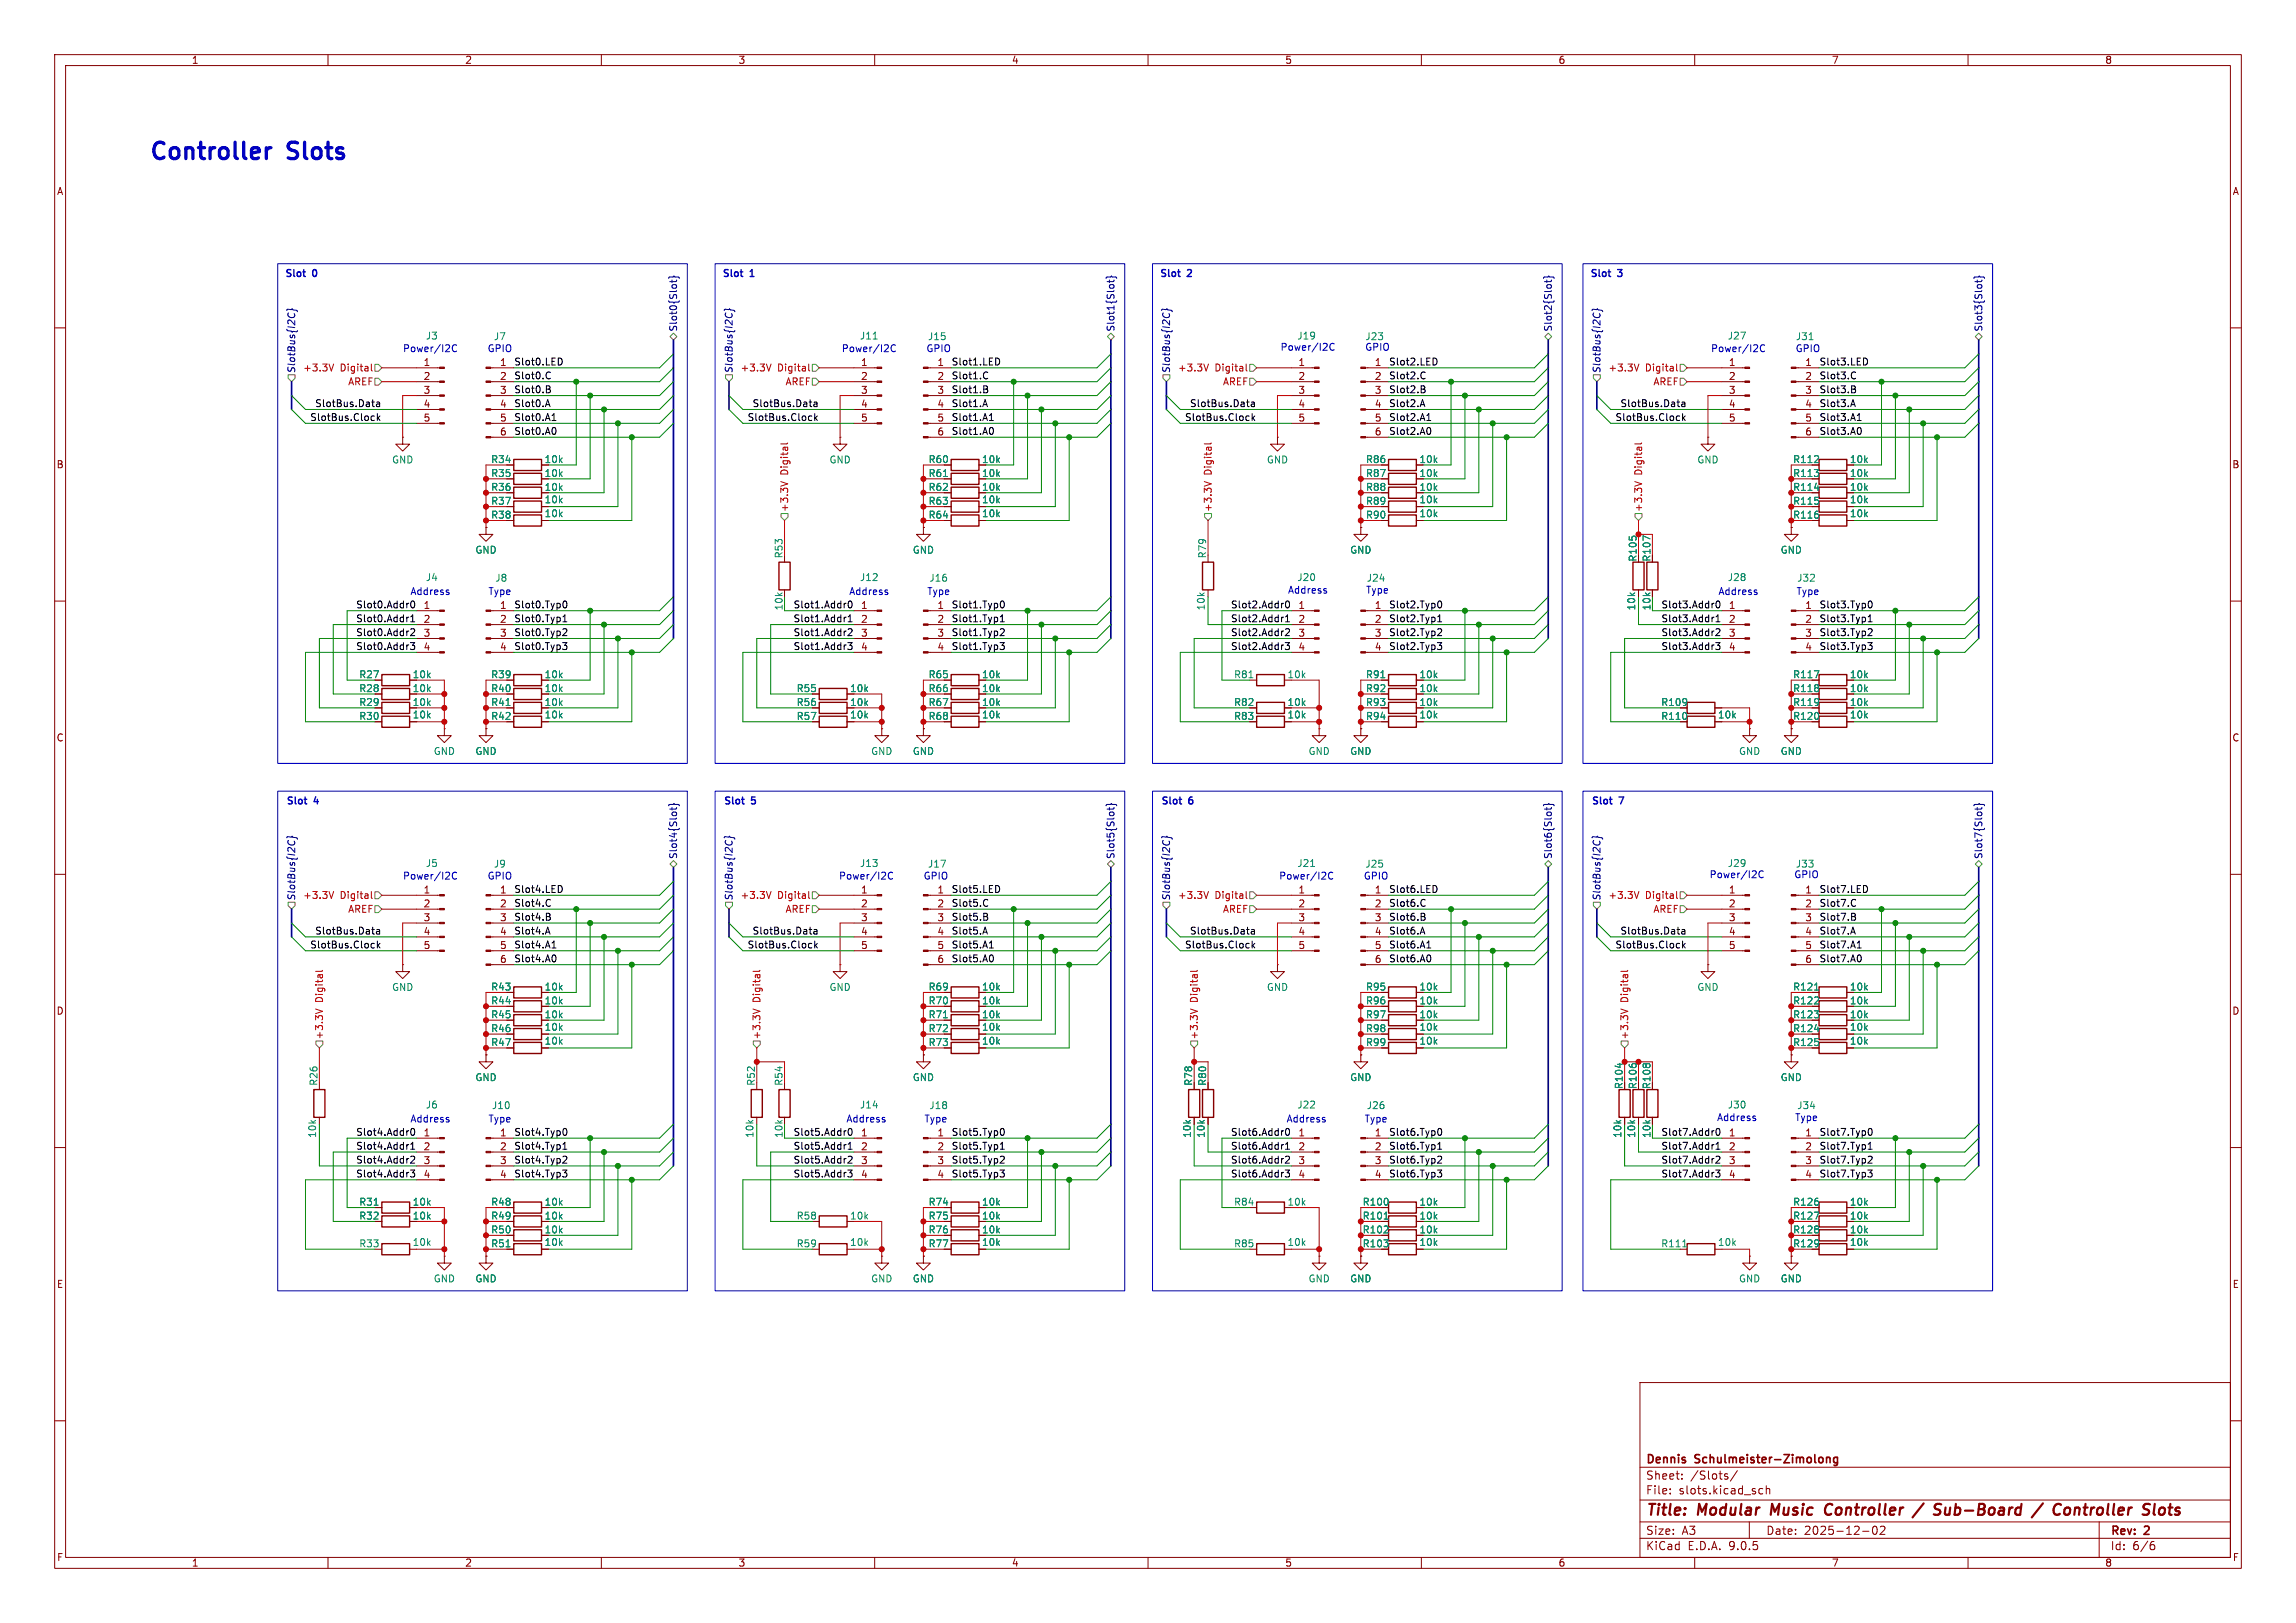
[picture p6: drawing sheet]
<svg xmlns="http://www.w3.org/2000/svg" width="420mm" height="297mm" viewBox="0 0 420 297" stroke-linecap="round" stroke-linejoin="round" font-family="sans-serif">
<defs><g id="words">
<g font-size="4.2" fill="#0000c2">
<text x="27.2" y="30.7">Controller</text>
<text x="52.9" y="30.7">Slots</text>
</g>
<g font-size="2.8" fill="#840000">
<text x="301" y="277.9">Title:</text>
<text x="310.6" y="277.9">Modular</text>
<text x="324.8" y="277.9">Music</text>
<text x="335.5" y="277.9">Controller</text>
<text x="352.7" y="277.9">/</text>
<text x="357.1" y="277.9">Sub-Board</text>
<text x="376.1" y="277.9">/</text>
<text x="380.5" y="277.9">Controller</text>
<text x="397.7" y="277.9">Slots</text>
</g>
<g font-size="2.1" fill="#840000">
<text x="301" y="268.2">Dennis</text>
<text x="310.2" y="268.2">Schulmeister-Zimolong</text>
<text x="301" y="273.7">File:</text>
<text x="301" y="271">Sheet:</text>
<text x="307.1" y="273.7">slots.kicad_sch</text>
<text x="309.2" y="271">/Slots/</text>
<text x="301" y="281.1">Size:</text>
<text x="307.6" y="281.1">A3</text>
<text x="323" y="281.1">Date:</text>
<text x="330" y="281.1">2025-12-02</text>
<text x="386" y="281.3">Rev:</text>
<text x="392.4" y="281.3">2</text>
<text x="301" y="283.9">KiCad</text>
<text x="308.7" y="283.9">E.D.A.</text>
<text x="316.3" y="283.9">9.0.5</text>
<text x="386" y="283.9">Id:</text>
<text x="390.1" y="283.9">6/6</text>
</g>
<g font-size="1.8" fill="#840000">
<text x="35" y="11.9">1</text>
<text x="85" y="11.9">2</text>
<text x="135" y="11.9">3</text>
<text x="185" y="11.9">4</text>
<text x="235" y="11.9">5</text>
<text x="285" y="11.9">6</text>
<text x="335" y="11.9">7</text>
<text x="385" y="11.9">8</text>
<text x="10.3" y="35.9">A</text>
<text x="408.3" y="35.9">A</text>
<text x="77.4" y="67.1">1</text>
<text x="77.4" y="69.6">2</text>
<text x="91.4" y="67.1">1</text>
<text x="91.4" y="69.6">2</text>
<text x="157.4" y="67.1">1</text>
<text x="157.4" y="69.6">2</text>
<text x="171.4" y="67.1">1</text>
<text x="171.4" y="69.6">2</text>
<text x="237.4" y="67.1">1</text>
<text x="237.4" y="69.6">2</text>
<text x="251.4" y="67.1">1</text>
<text x="251.4" y="69.6">2</text>
<text x="316.2" y="67.1">1</text>
<text x="316.2" y="69.6">2</text>
<text x="330.1" y="67.1">1</text>
<text x="330.1" y="69.6">2</text>
<text x="77.4" y="72.1">3</text>
<text x="77.4" y="74.7">4</text>
<text x="77.4" y="77.2">5</text>
<text x="91.4" y="72.1">3</text>
<text x="91.4" y="74.7">4</text>
<text x="91.4" y="77.2">5</text>
<text x="157.4" y="72.1">3</text>
<text x="157.4" y="74.7">4</text>
<text x="157.4" y="77.2">5</text>
<text x="171.4" y="72.1">3</text>
<text x="171.4" y="74.7">4</text>
<text x="171.4" y="77.2">5</text>
<text x="237.4" y="72.1">3</text>
<text x="237.4" y="74.7">4</text>
<text x="237.4" y="77.2">5</text>
<text x="251.4" y="72.1">3</text>
<text x="251.4" y="74.7">4</text>
<text x="251.4" y="77.2">5</text>
<text x="316.2" y="72.1">3</text>
<text x="316.2" y="74.7">4</text>
<text x="316.2" y="77.2">5</text>
<text x="330.1" y="72.1">3</text>
<text x="330.1" y="74.7">4</text>
<text x="330.1" y="77.2">5</text>
<text x="91.4" y="79.8">6</text>
<text x="171.4" y="79.8">6</text>
<text x="251.4" y="79.8">6</text>
<text x="330.1" y="79.8">6</text>
<text x="10.3" y="85.9">B</text>
<text x="408.2" y="85.9">B</text>
<text x="299.6" y="102.9" transform="rotate(-90 299.6 102.9)">R105</text>
<text x="302.1" y="102.9" transform="rotate(-90 302.1 102.9)">R107</text>
<text x="77.4" y="111.5">1</text>
<text x="91.4" y="111.5">1</text>
<text x="157.4" y="111.5">1</text>
<text x="171.4" y="111.5">1</text>
<text x="237.4" y="111.5">1</text>
<text x="251.4" y="111.5">1</text>
<text x="316.2" y="111.5">1</text>
<text x="330.1" y="111.5">1</text>
<text x="77.4" y="114">2</text>
<text x="77.4" y="116.6">3</text>
<text x="77.4" y="119.1">4</text>
<text x="91.4" y="114">2</text>
<text x="91.4" y="116.6">3</text>
<text x="91.4" y="119.1">4</text>
<text x="157.4" y="114">2</text>
<text x="157.4" y="116.6">3</text>
<text x="157.4" y="119.1">4</text>
<text x="171.4" y="114">2</text>
<text x="171.4" y="116.6">3</text>
<text x="171.4" y="119.1">4</text>
<text x="237.4" y="114">2</text>
<text x="237.4" y="116.6">3</text>
<text x="237.4" y="119.1">4</text>
<text x="251.4" y="114">2</text>
<text x="251.4" y="116.6">3</text>
<text x="251.4" y="119.1">4</text>
<text x="316.2" y="114">2</text>
<text x="316.2" y="116.6">3</text>
<text x="316.2" y="119.1">4</text>
<text x="330.1" y="114">2</text>
<text x="330.1" y="116.6">3</text>
<text x="330.1" y="119.1">4</text>
<text x="10.3" y="135.9">C</text>
<text x="408.2" y="135.9">C</text>
<text x="77.4" y="163.6">1</text>
<text x="77.4" y="166.1">2</text>
<text x="91.4" y="163.6">1</text>
<text x="91.4" y="166.1">2</text>
<text x="157.4" y="163.6">1</text>
<text x="157.4" y="166.1">2</text>
<text x="171.4" y="163.6">1</text>
<text x="171.4" y="166.1">2</text>
<text x="237.4" y="163.6">1</text>
<text x="237.4" y="166.1">2</text>
<text x="251.4" y="163.6">1</text>
<text x="251.4" y="166.1">2</text>
<text x="316.2" y="163.6">1</text>
<text x="316.2" y="166.1">2</text>
<text x="330.1" y="163.6">1</text>
<text x="330.1" y="166.1">2</text>
<text x="77.4" y="168.7">3</text>
<text x="77.4" y="171.2">4</text>
<text x="77.4" y="173.7">5</text>
<text x="91.4" y="168.7">3</text>
<text x="91.4" y="171.2">4</text>
<text x="91.4" y="173.7">5</text>
<text x="157.4" y="168.7">3</text>
<text x="157.4" y="171.2">4</text>
<text x="157.4" y="173.7">5</text>
<text x="171.4" y="168.7">3</text>
<text x="171.4" y="171.2">4</text>
<text x="171.4" y="173.7">5</text>
<text x="237.4" y="168.7">3</text>
<text x="237.4" y="171.2">4</text>
<text x="237.4" y="173.7">5</text>
<text x="251.4" y="168.7">3</text>
<text x="251.4" y="171.2">4</text>
<text x="251.4" y="173.7">5</text>
<text x="316.2" y="168.7">3</text>
<text x="316.2" y="171.2">4</text>
<text x="316.2" y="173.7">5</text>
<text x="330.1" y="168.7">3</text>
<text x="330.1" y="171.2">4</text>
<text x="330.1" y="173.7">5</text>
<text x="91.4" y="176.3">6</text>
<text x="171.4" y="176.3">6</text>
<text x="251.4" y="176.3">6</text>
<text x="330.1" y="176.3">6</text>
<text x="10.3" y="185.9">D</text>
<text x="408.2" y="185.9">D</text>
<text x="297" y="199.4" transform="rotate(-90 297 199.4)">R104</text>
<text x="299.6" y="199.4" transform="rotate(-90 299.6 199.4)">R106</text>
<text x="302.1" y="199.4" transform="rotate(-90 302.1 199.4)">R108</text>
<text x="77.4" y="208">1</text>
<text x="91.4" y="208">1</text>
<text x="157.4" y="208">1</text>
<text x="171.4" y="208">1</text>
<text x="237.4" y="208">1</text>
<text x="251.4" y="208">1</text>
<text x="316.2" y="208">1</text>
<text x="330.1" y="208">1</text>
<text x="77.4" y="210.6">2</text>
<text x="77.4" y="213.1">3</text>
<text x="77.4" y="215.6">4</text>
<text x="91.4" y="210.6">2</text>
<text x="91.4" y="213.1">3</text>
<text x="91.4" y="215.6">4</text>
<text x="157.4" y="210.6">2</text>
<text x="157.4" y="213.1">3</text>
<text x="157.4" y="215.6">4</text>
<text x="171.4" y="210.6">2</text>
<text x="171.4" y="213.1">3</text>
<text x="171.4" y="215.6">4</text>
<text x="237.4" y="210.6">2</text>
<text x="237.4" y="213.1">3</text>
<text x="237.4" y="215.6">4</text>
<text x="251.4" y="210.6">2</text>
<text x="251.4" y="213.1">3</text>
<text x="251.4" y="215.6">4</text>
<text x="316.2" y="210.6">2</text>
<text x="316.2" y="213.1">3</text>
<text x="316.2" y="215.6">4</text>
<text x="330.1" y="210.6">2</text>
<text x="330.1" y="213.1">3</text>
<text x="330.1" y="215.6">4</text>
<text x="10.3" y="235.9">E</text>
<text x="408.3" y="235.9">E</text>
<text x="10.3" y="285.9">F</text>
<text x="35" y="286.9">1</text>
<text x="85" y="286.9">2</text>
<text x="135" y="286.9">3</text>
<text x="185" y="286.9">4</text>
<text x="235" y="286.9">5</text>
<text x="285" y="286.9">6</text>
<text x="335" y="286.9">7</text>
<text x="385" y="286.9">8</text>
<text x="408.3" y="285.9">F</text>
</g>
<g font-size="1.8" fill="#0000c2">
<text x="52.1" y="51.3">Slot</text>
<text x="57.3" y="51.3">0</text>
<text x="132.1" y="51.3">Slot</text>
<text x="137.3" y="51.3">1</text>
<text x="212.1" y="51.3">Slot</text>
<text x="217.3" y="51.3">2</text>
<text x="290.8" y="51.3">Slot</text>
<text x="296.1" y="51.3">3</text>
<text x="73.6" y="64.5">Power/I2C</text>
<text x="89.1" y="64.5">GPIO</text>
<text x="90.2" y="62.4">J7</text>
<text x="153.9" y="64.5">Power/I2C</text>
<text x="169.4" y="64.5">GPIO</text>
<text x="169.7" y="62.4">J15</text>
<text x="234.1" y="64.3">Power/I2C</text>
<text x="249.6" y="64.3">GPIO</text>
<text x="249.7" y="62.4">J23</text>
<text x="312.9" y="64.5">Power/I2C</text>
<text x="328.4" y="64.5">GPIO</text>
<text x="328.4" y="62.4">J31</text>
<text x="249.9" y="106.6">J24</text>
<text x="75" y="109">Address</text>
<text x="89.3" y="109">Type</text>
<text x="155.2" y="109">Address</text>
<text x="169.5" y="109">Type</text>
<text x="235.5" y="108.7">Address</text>
<text x="249.8" y="108.7">Type</text>
<text x="314.2" y="109">Address</text>
<text x="328.5" y="109">Type</text>
<text x="52.3" y="147.8">Slot</text>
<text x="57.5" y="147.8">4</text>
<text x="132.3" y="147.8">Slot</text>
<text x="137.6" y="147.8">5</text>
<text x="212.3" y="147.8">Slot</text>
<text x="217.6" y="147.8">6</text>
<text x="291.1" y="147.8">Slot</text>
<text x="73.6" y="161">Power/I2C</text>
<text x="89.1" y="161">GPIO</text>
<text x="90.2" y="159">J9</text>
<text x="153.4" y="161">Power/I2C</text>
<text x="168.9" y="161">GPIO</text>
<text x="169.7" y="159">J17</text>
<text x="233.9" y="161">Power/I2C</text>
<text x="249.4" y="161">GPIO</text>
<text x="249.7" y="159">J25</text>
<text x="312.6" y="160.8">Power/I2C</text>
<text x="328.1" y="160.8">GPIO</text>
<text x="328.4" y="159">J33</text>
<text x="328.7" y="203.2">J34</text>
<text x="75" y="205.5">Address</text>
<text x="89.3" y="205.5">Type</text>
<text x="154.7" y="205.5">Address</text>
<text x="169" y="205.5">Type</text>
<text x="235.3" y="205.5">Address</text>
<text x="249.5" y="205.5">Type</text>
<text x="314" y="205.2">Address</text>
<text x="328.3" y="205.2">Type</text>
</g>
<g font-size="1.8" fill="#008484">
<text x="77.8" y="62.3">J3</text>
<text x="157.2" y="62.3">J11</text>
<text x="237.2" y="62.3">J19</text>
<text x="316" y="62.3">J27</text>
<text x="71.6" y="85">GND</text>
<text x="89.7" y="87.5">R35</text>
<text x="89.7" y="84.9">R34</text>
<text x="99.5" y="87.5">10k</text>
<text x="99.5" y="84.9">10k</text>
<text x="151.6" y="85">GND</text>
<text x="169.8" y="87.5">R61</text>
<text x="169.8" y="84.9">R60</text>
<text x="179.5" y="87.5">10k</text>
<text x="179.5" y="84.9">10k</text>
<text x="231.6" y="85">GND</text>
<text x="249.8" y="84.9">R86</text>
<text x="249.8" y="87.5">R87</text>
<text x="259.5" y="84.9">10k</text>
<text x="259.5" y="87.5">10k</text>
<text x="310.4" y="85">GND</text>
<text x="327.9" y="84.9">R112</text>
<text x="327.9" y="87.5">R113</text>
<text x="338.3" y="84.9">10k</text>
<text x="338.3" y="87.5">10k</text>
<text x="89.7" y="90">R36</text>
<text x="89.7" y="95.1">R38</text>
<text x="89.7" y="92.6">R37</text>
<text x="99.5" y="90">10k</text>
<text x="99.5" y="94.8">10k</text>
<text x="99.5" y="92.3">10k</text>
<text x="169.8" y="92.6">R63</text>
<text x="169.8" y="95.1">R64</text>
<text x="169.8" y="90">R62</text>
<text x="179.5" y="92.3">10k</text>
<text x="179.5" y="94.8">10k</text>
<text x="179.5" y="90">10k</text>
<text x="249.8" y="92.6">R89</text>
<text x="249.8" y="95.1">R90</text>
<text x="249.8" y="90">R88</text>
<text x="259.5" y="92.3">10k</text>
<text x="259.5" y="94.8">10k</text>
<text x="259.5" y="90">10k</text>
<text x="327.9" y="90">R114</text>
<text x="327.9" y="92.6">R115</text>
<text x="327.9" y="95.1">R116</text>
<text x="338.3" y="90">10k</text>
<text x="338.3" y="92.3">10k</text>
<text x="338.3" y="94.8">10k</text>
<text x="86.9" y="101.5">GND</text>
<text x="166.9" y="101.5">GND</text>
<text x="246.9" y="101.5">GND</text>
<text x="325.6" y="101.5">GND</text>
<text x="77.8" y="106.5">J4</text>
<text x="90.5" y="106.6">J8</text>
<text x="143.4" y="102.3" transform="rotate(-90 143.4 102.3)">R53</text>
<text x="157.2" y="106.5">J12</text>
<text x="169.9" y="106.6">J16</text>
<text x="220.8" y="102.3" transform="rotate(-90 220.8 102.3)">R79</text>
<text x="237.2" y="106.5">J20</text>
<text x="316" y="106.5">J28</text>
<text x="328.7" y="106.6">J32</text>
<text x="220.6" y="111.8" transform="rotate(-90 220.6 111.8)">10k</text>
<text x="299.3" y="111.8" transform="rotate(-90 299.3 111.8)">10k</text>
<text x="302.1" y="111.8" transform="rotate(-90 302.1 111.8)">10k</text>
<text x="65.6" y="124.3">R27</text>
<text x="75.4" y="124.3">10k</text>
<text x="89.7" y="124.3">R39</text>
<text x="99.5" y="124.3">10k</text>
<text x="169.8" y="124.3">R65</text>
<text x="179.5" y="124.3">10k</text>
<text x="225.6" y="124.3">R81</text>
<text x="235.4" y="124.3">10k</text>
<text x="249.8" y="124.3">R91</text>
<text x="259.5" y="124.3">10k</text>
<text x="327.9" y="124.3">R117</text>
<text x="338.3" y="124.3">10k</text>
<text x="65.6" y="131.9">R30</text>
<text x="65.6" y="129.4">R29</text>
<text x="65.6" y="126.8">R28</text>
<text x="75.4" y="131.7">10k</text>
<text x="75.4" y="129.4">10k</text>
<text x="75.4" y="126.8">10k</text>
<text x="89.7" y="129.4">R41</text>
<text x="89.7" y="131.9">R42</text>
<text x="89.7" y="126.8">R40</text>
<text x="99.5" y="129.4">10k</text>
<text x="99.5" y="131.7">10k</text>
<text x="99.5" y="126.8">10k</text>
<text x="145.6" y="131.9">R57</text>
<text x="145.6" y="129.4">R56</text>
<text x="145.6" y="126.8">R55</text>
<text x="155.4" y="131.7">10k</text>
<text x="155.4" y="129.4">10k</text>
<text x="155.4" y="126.8">10k</text>
<text x="169.8" y="131.9">R68</text>
<text x="169.8" y="126.8">R66</text>
<text x="169.8" y="129.4">R67</text>
<text x="179.5" y="131.7">10k</text>
<text x="179.5" y="126.8">10k</text>
<text x="179.5" y="129.4">10k</text>
<text x="225.6" y="131.9">R83</text>
<text x="225.6" y="129.4">R82</text>
<text x="235.4" y="131.7">10k</text>
<text x="235.4" y="129.4">10k</text>
<text x="249.8" y="129.4">R93</text>
<text x="249.8" y="131.9">R94</text>
<text x="249.8" y="126.8">R92</text>
<text x="259.5" y="129.4">10k</text>
<text x="259.5" y="131.7">10k</text>
<text x="259.5" y="126.8">10k</text>
<text x="303.8" y="131.9">R110</text>
<text x="303.8" y="129.4">R109</text>
<text x="314.2" y="131.7">10k</text>
<text x="327.9" y="126.8">R118</text>
<text x="327.9" y="131.9">R120</text>
<text x="327.9" y="129.4">R119</text>
<text x="338.3" y="126.8">10k</text>
<text x="338.3" y="131.7">10k</text>
<text x="338.3" y="129.4">10k</text>
<text x="79.2" y="138.3">GND</text>
<text x="86.9" y="138.3">GND</text>
<text x="159.3" y="138.3">GND</text>
<text x="166.9" y="138.3">GND</text>
<text x="239.3" y="138.3">GND</text>
<text x="246.9" y="138.3">GND</text>
<text x="318" y="138.3">GND</text>
<text x="325.6" y="138.3">GND</text>
<text x="77.8" y="158.9">J5</text>
<text x="157.2" y="158.9">J13</text>
<text x="237.2" y="158.9">J21</text>
<text x="316" y="158.9">J29</text>
<text x="71.6" y="181.5">GND</text>
<text x="89.7" y="181.5">R43</text>
<text x="89.7" y="184">R44</text>
<text x="99.5" y="181.5">10k</text>
<text x="99.5" y="184">10k</text>
<text x="151.6" y="181.5">GND</text>
<text x="169.8" y="181.5">R69</text>
<text x="169.8" y="184">R70</text>
<text x="179.5" y="181.5">10k</text>
<text x="179.5" y="184">10k</text>
<text x="231.6" y="181.5">GND</text>
<text x="249.8" y="181.5">R95</text>
<text x="249.8" y="184">R96</text>
<text x="259.5" y="181.5">10k</text>
<text x="259.5" y="184">10k</text>
<text x="310.4" y="181.5">GND</text>
<text x="327.9" y="181.5">R121</text>
<text x="327.9" y="184">R122</text>
<text x="338.3" y="181.5">10k</text>
<text x="338.3" y="184">10k</text>
<text x="89.7" y="191.6">R47</text>
<text x="89.7" y="189.1">R46</text>
<text x="89.7" y="186.5">R45</text>
<text x="99.5" y="191.4">10k</text>
<text x="99.5" y="188.8">10k</text>
<text x="99.5" y="186.5">10k</text>
<text x="169.8" y="186.5">R71</text>
<text x="169.8" y="189.1">R72</text>
<text x="169.8" y="191.6">R73</text>
<text x="179.5" y="186.5">10k</text>
<text x="179.5" y="188.8">10k</text>
<text x="179.5" y="191.4">10k</text>
<text x="249.8" y="191.6">R99</text>
<text x="249.8" y="186.5">R97</text>
<text x="249.8" y="189.1">R98</text>
<text x="259.5" y="191.4">10k</text>
<text x="259.5" y="186.5">10k</text>
<text x="259.5" y="188.8">10k</text>
<text x="327.9" y="189.1">R124</text>
<text x="327.9" y="191.6">R125</text>
<text x="327.9" y="186.5">R123</text>
<text x="338.3" y="188.8">10k</text>
<text x="338.3" y="191.4">10k</text>
<text x="338.3" y="186.5">10k</text>
<text x="58.3" y="198.8" transform="rotate(-90 58.3 198.8)">R26</text>
<text x="77.8" y="203">J6</text>
<text x="86.9" y="198">GND</text>
<text x="89.9" y="203.2">J10</text>
<text x="138.3" y="198.8" transform="rotate(-90 138.3 198.8)">R52</text>
<text x="143.4" y="198.8" transform="rotate(-90 143.4 198.8)">R54</text>
<text x="157.2" y="203">J14</text>
<text x="166.9" y="198">GND</text>
<text x="169.9" y="203.2">J18</text>
<text x="218.3" y="198.8" transform="rotate(-90 218.3 198.8)">R78</text>
<text x="220.8" y="198.8" transform="rotate(-90 220.8 198.8)">R80</text>
<text x="237.2" y="203">J22</text>
<text x="246.9" y="198">GND</text>
<text x="249.9" y="203.2">J26</text>
<text x="316" y="203">J30</text>
<text x="325.6" y="198">GND</text>
<text x="58" y="208.3" transform="rotate(-90 58 208.3)">10k</text>
<text x="138" y="208.3" transform="rotate(-90 138 208.3)">10k</text>
<text x="218" y="208.3" transform="rotate(-90 218 208.3)">10k</text>
<text x="220.6" y="208.3" transform="rotate(-90 220.6 208.3)">10k</text>
<text x="296.8" y="208.3" transform="rotate(-90 296.8 208.3)">10k</text>
<text x="299.3" y="208.3" transform="rotate(-90 299.3 208.3)">10k</text>
<text x="302.1" y="208.3" transform="rotate(-90 302.1 208.3)">10k</text>
<text x="65.6" y="220.8">R31</text>
<text x="75.4" y="220.8">10k</text>
<text x="89.7" y="220.8">R48</text>
<text x="99.5" y="220.8">10k</text>
<text x="169.8" y="220.8">R74</text>
<text x="179.5" y="220.8">10k</text>
<text x="225.6" y="220.8">R84</text>
<text x="235.4" y="220.8">10k</text>
<text x="249.2" y="220.8">R100</text>
<text x="259.5" y="220.8">10k</text>
<text x="327.9" y="220.8">R126</text>
<text x="338.3" y="220.8">10k</text>
<text x="65.6" y="223.4">R32</text>
<text x="75.4" y="223.4">10k</text>
<text x="89.7" y="225.9">R50</text>
<text x="89.7" y="223.4">R49</text>
<text x="99.5" y="225.9">10k</text>
<text x="99.5" y="223.4">10k</text>
<text x="145.6" y="223.4">R58</text>
<text x="155.4" y="223.4">10k</text>
<text x="169.8" y="225.9">R76</text>
<text x="169.8" y="223.4">R75</text>
<text x="179.5" y="225.9">10k</text>
<text x="179.5" y="223.4">10k</text>
<text x="249.2" y="225.9">R102</text>
<text x="249.2" y="223.4">R101</text>
<text x="259.5" y="225.9">10k</text>
<text x="259.5" y="223.4">10k</text>
<text x="327.9" y="223.4">R127</text>
<text x="327.9" y="225.9">R128</text>
<text x="338.3" y="223.4">10k</text>
<text x="338.3" y="225.9">10k</text>
<text x="65.6" y="228.4">R33</text>
<text x="75.4" y="228.2">10k</text>
<text x="89.7" y="228.4">R51</text>
<text x="99.5" y="228.2">10k</text>
<text x="145.6" y="228.4">R59</text>
<text x="155.4" y="228.2">10k</text>
<text x="169.8" y="228.4">R77</text>
<text x="179.5" y="228.2">10k</text>
<text x="225.6" y="228.4">R85</text>
<text x="235.4" y="228.2">10k</text>
<text x="249.2" y="228.4">R103</text>
<text x="259.5" y="228.2">10k</text>
<text x="303.8" y="228.4">R111</text>
<text x="314.2" y="228.2">10k</text>
<text x="327.9" y="228.4">R129</text>
<text x="338.3" y="228.2">10k</text>
<text x="79.2" y="234.9">GND</text>
<text x="86.9" y="234.9">GND</text>
<text x="159.3" y="234.9">GND</text>
<text x="166.9" y="234.9">GND</text>
<text x="239.3" y="234.9">GND</text>
<text x="246.9" y="234.9">GND</text>
<text x="318" y="234.9">GND</text>
<text x="325.6" y="234.9">GND</text>
</g>
<g font-size="1.8" fill="#000084">
<text x="124.1" y="60.8" transform="rotate(-90 124.1 60.8)">Slot0{Slot}</text>
<text x="204.1" y="60.8" transform="rotate(-90 204.1 60.8)">Slot1{Slot}</text>
<text x="284.1" y="60.8" transform="rotate(-90 284.1 60.8)">Slot2{Slot}</text>
<text x="362.8" y="60.8" transform="rotate(-90 362.8 60.8)">Slot3{Slot}</text>
<text x="54.2" y="68.4" transform="rotate(-90 54.2 68.4)">SlotBus{I2C}</text>
<text x="134.2" y="68.4" transform="rotate(-90 134.2 68.4)">SlotBus{I2C}</text>
<text x="214.2" y="68.4" transform="rotate(-90 214.2 68.4)">SlotBus{I2C}</text>
<text x="293" y="68.4" transform="rotate(-90 293 68.4)">SlotBus{I2C}</text>
<text x="124.1" y="157.3" transform="rotate(-90 124.1 157.3)">Slot4{Slot}</text>
<text x="204.1" y="157.3" transform="rotate(-90 204.1 157.3)">Slot5{Slot}</text>
<text x="284.1" y="157.3" transform="rotate(-90 284.1 157.3)">Slot6{Slot}</text>
<text x="362.8" y="157.3" transform="rotate(-90 362.8 157.3)">Slot7{Slot}</text>
<text x="54.2" y="164.9" transform="rotate(-90 54.2 164.9)">SlotBus{I2C}</text>
<text x="134.2" y="164.9" transform="rotate(-90 134.2 164.9)">SlotBus{I2C}</text>
<text x="214.2" y="164.9" transform="rotate(-90 214.2 164.9)">SlotBus{I2C}</text>
<text x="293" y="164.9" transform="rotate(-90 293 164.9)">SlotBus{I2C}</text>
</g>
<g font-size="1.8" fill="#c20000">
<text x="55.4" y="68.2">+3.3V</text>
<text x="62.2" y="68.2">Digital</text>
<text x="63.6" y="70.7">AREF</text>
<text x="135.4" y="68.2">+3.3V</text>
<text x="142.2" y="68.2">Digital</text>
<text x="143.6" y="70.7">AREF</text>
<text x="215.4" y="68.2">+3.3V</text>
<text x="222.2" y="68.2">Digital</text>
<text x="223.6" y="70.7">AREF</text>
<text x="294.1" y="68.2">+3.3V</text>
<text x="301" y="68.2">Digital</text>
<text x="302.4" y="70.7">AREF</text>
<text x="144.4" y="86.9" transform="rotate(-90 144.4 86.9)">Digital</text>
<text x="221.8" y="86.9" transform="rotate(-90 221.8 86.9)">Digital</text>
<text x="300.6" y="86.9" transform="rotate(-90 300.6 86.9)">Digital</text>
<text x="144.4" y="93.8" transform="rotate(-90 144.4 93.8)">+3.3V</text>
<text x="221.8" y="93.8" transform="rotate(-90 221.8 93.8)">+3.3V</text>
<text x="300.6" y="93.8" transform="rotate(-90 300.6 93.8)">+3.3V</text>
<text x="55.4" y="164.7">+3.3V</text>
<text x="62.2" y="164.7">Digital</text>
<text x="63.6" y="167.2">AREF</text>
<text x="135.4" y="164.7">+3.3V</text>
<text x="142.2" y="164.7">Digital</text>
<text x="143.6" y="167.2">AREF</text>
<text x="215.4" y="164.7">+3.3V</text>
<text x="222.2" y="164.7">Digital</text>
<text x="223.6" y="167.2">AREF</text>
<text x="294.1" y="164.7">+3.3V</text>
<text x="301" y="164.7">Digital</text>
<text x="302.4" y="167.2">AREF</text>
<text x="59.3" y="183.5" transform="rotate(-90 59.3 183.5)">Digital</text>
<text x="139.3" y="183.5" transform="rotate(-90 139.3 183.5)">Digital</text>
<text x="219.3" y="183.5" transform="rotate(-90 219.3 183.5)">Digital</text>
<text x="298" y="183.5" transform="rotate(-90 298 183.5)">Digital</text>
<text x="59.3" y="190.3" transform="rotate(-90 59.3 190.3)">+3.3V</text>
<text x="139.3" y="190.3" transform="rotate(-90 139.3 190.3)">+3.3V</text>
<text x="219.3" y="190.3" transform="rotate(-90 219.3 190.3)">+3.3V</text>
<text x="298" y="190.3" transform="rotate(-90 298 190.3)">+3.3V</text>
</g>
<g font-size="1.8">
<text x="94" y="69.5">Slot0.C</text>
<text x="94" y="67">Slot0.LED</text>
<text x="174" y="67">Slot1.LED</text>
<text x="174" y="69.5">Slot1.C</text>
<text x="254" y="69.5">Slot2.C</text>
<text x="254" y="67">Slot2.LED</text>
<text x="332.7" y="69.5">Slot3.C</text>
<text x="332.7" y="67">Slot3.LED</text>
<text x="56.6" y="77.1">SlotBus.Clock</text>
<text x="57.6" y="74.6">SlotBus.Data</text>
<text x="94" y="74.6">Slot0.A</text>
<text x="94" y="72">Slot0.B</text>
<text x="94" y="77.1">Slot0.A1</text>
<text x="136.7" y="77.1">SlotBus.Clock</text>
<text x="137.6" y="74.6">SlotBus.Data</text>
<text x="174" y="72">Slot1.B</text>
<text x="174" y="77.1">Slot1.A1</text>
<text x="174" y="74.6">Slot1.A</text>
<text x="216.7" y="77.1">SlotBus.Clock</text>
<text x="217.6" y="74.6">SlotBus.Data</text>
<text x="254" y="74.6">Slot2.A</text>
<text x="254" y="72">Slot2.B</text>
<text x="254" y="77.1">Slot2.A1</text>
<text x="295.4" y="77.1">SlotBus.Clock</text>
<text x="296.3" y="74.6">SlotBus.Data</text>
<text x="332.7" y="72">Slot3.B</text>
<text x="332.7" y="77.1">Slot3.A1</text>
<text x="332.7" y="74.6">Slot3.A</text>
<text x="94" y="79.7">Slot0.A0</text>
<text x="174" y="79.7">Slot1.A0</text>
<text x="254" y="79.7">Slot2.A0</text>
<text x="332.7" y="79.7">Slot3.A0</text>
<text x="65.1" y="114">Slot0.Addr1</text>
<text x="65.1" y="111.4">Slot0.Addr0</text>
<text x="94" y="111.4">Slot0.Typ0</text>
<text x="94" y="114">Slot0.Typ1</text>
<text x="145.1" y="114">Slot1.Addr1</text>
<text x="145.1" y="111.4">Slot1.Addr0</text>
<text x="174" y="114">Slot1.Typ1</text>
<text x="174" y="111.4">Slot1.Typ0</text>
<text x="225.1" y="111.4">Slot2.Addr0</text>
<text x="225.1" y="114">Slot2.Addr1</text>
<text x="254" y="111.4">Slot2.Typ0</text>
<text x="254" y="114">Slot2.Typ1</text>
<text x="303.8" y="114">Slot3.Addr1</text>
<text x="303.8" y="111.4">Slot3.Addr0</text>
<text x="332.7" y="114">Slot3.Typ1</text>
<text x="332.7" y="111.4">Slot3.Typ0</text>
<text x="65.1" y="119">Slot0.Addr3</text>
<text x="65.1" y="116.5">Slot0.Addr2</text>
<text x="94" y="119">Slot0.Typ3</text>
<text x="94" y="116.5">Slot0.Typ2</text>
<text x="145.1" y="119">Slot1.Addr3</text>
<text x="145.1" y="116.5">Slot1.Addr2</text>
<text x="174" y="116.5">Slot1.Typ2</text>
<text x="174" y="119">Slot1.Typ3</text>
<text x="225.1" y="119">Slot2.Addr3</text>
<text x="225.1" y="116.5">Slot2.Addr2</text>
<text x="254" y="116.5">Slot2.Typ2</text>
<text x="254" y="119">Slot2.Typ3</text>
<text x="303.8" y="119">Slot3.Addr3</text>
<text x="303.8" y="116.5">Slot3.Addr2</text>
<text x="332.7" y="119">Slot3.Typ3</text>
<text x="332.7" y="116.5">Slot3.Typ2</text>
<text x="94" y="166">Slot4.C</text>
<text x="94" y="163.5">Slot4.LED</text>
<text x="174" y="166">Slot5.C</text>
<text x="174" y="163.5">Slot5.LED</text>
<text x="254" y="163.5">Slot6.LED</text>
<text x="254" y="166">Slot6.C</text>
<text x="332.7" y="163.5">Slot7.LED</text>
<text x="332.7" y="166">Slot7.C</text>
<text x="56.6" y="173.6">SlotBus.Clock</text>
<text x="57.6" y="171.1">SlotBus.Data</text>
<text x="94" y="168.6">Slot4.B</text>
<text x="94" y="171.1">Slot4.A</text>
<text x="94" y="173.6">Slot4.A1</text>
<text x="136.7" y="173.6">SlotBus.Clock</text>
<text x="137.6" y="171.1">SlotBus.Data</text>
<text x="174" y="171.1">Slot5.A</text>
<text x="174" y="173.6">Slot5.A1</text>
<text x="174" y="168.6">Slot5.B</text>
<text x="216.7" y="173.6">SlotBus.Clock</text>
<text x="217.6" y="171.1">SlotBus.Data</text>
<text x="254" y="171.1">Slot6.A</text>
<text x="254" y="173.6">Slot6.A1</text>
<text x="254" y="168.6">Slot6.B</text>
<text x="295.4" y="173.6">SlotBus.Clock</text>
<text x="296.3" y="171.1">SlotBus.Data</text>
<text x="332.7" y="168.6">Slot7.B</text>
<text x="332.7" y="171.1">Slot7.A</text>
<text x="332.7" y="173.6">Slot7.A1</text>
<text x="94" y="176.2">Slot4.A0</text>
<text x="174" y="176.2">Slot5.A0</text>
<text x="254" y="176.2">Slot6.A0</text>
<text x="332.7" y="176.2">Slot7.A0</text>
<text x="65.1" y="207.9">Slot4.Addr0</text>
<text x="94" y="207.9">Slot4.Typ0</text>
<text x="145.1" y="207.9">Slot5.Addr0</text>
<text x="174" y="207.9">Slot5.Typ0</text>
<text x="225.1" y="207.9">Slot6.Addr0</text>
<text x="254" y="207.9">Slot6.Typ0</text>
<text x="303.8" y="207.9">Slot7.Addr0</text>
<text x="332.7" y="207.9">Slot7.Typ0</text>
<text x="65.1" y="210.5">Slot4.Addr1</text>
<text x="65.1" y="215.6">Slot4.Addr3</text>
<text x="65.1" y="213">Slot4.Addr2</text>
<text x="94" y="210.5">Slot4.Typ1</text>
<text x="94" y="215.6">Slot4.Typ3</text>
<text x="94" y="213">Slot4.Typ2</text>
<text x="145.1" y="210.5">Slot5.Addr1</text>
<text x="145.1" y="215.6">Slot5.Addr3</text>
<text x="145.1" y="213">Slot5.Addr2</text>
<text x="174" y="210.5">Slot5.Typ1</text>
<text x="174" y="215.6">Slot5.Typ3</text>
<text x="174" y="213">Slot5.Typ2</text>
<text x="225.1" y="213">Slot6.Addr2</text>
<text x="225.1" y="215.6">Slot6.Addr3</text>
<text x="225.1" y="210.5">Slot6.Addr1</text>
<text x="254" y="215.6">Slot6.Typ3</text>
<text x="254" y="213">Slot6.Typ2</text>
<text x="254" y="210.5">Slot6.Typ1</text>
<text x="303.8" y="215.6">Slot7.Addr3</text>
<text x="303.8" y="210.5">Slot7.Addr1</text>
<text x="303.8" y="213">Slot7.Addr2</text>
<text x="332.7" y="213">Slot7.Typ2</text>
<text x="332.7" y="215.6">Slot7.Typ3</text>
<text x="332.7" y="210.5">Slot7.Typ1</text>
</g>
<g font-size="1.8" fill="#008400">
<text x="143.4" y="111.8" transform="rotate(-90 143.4 111.8)">10k</text>
<text x="143.4" y="208.3" transform="rotate(-90 143.4 208.3)">10k</text>
</g>
</g></defs>
<g fill="none" stroke="#840000" stroke-width=".18">
<path d="M10 10h400v277h-400zM12 12h396v273h-396zM60 10v2M110 10v2M160 10v2M210 10v2M260 10v2M310 10v2M360 10v2M10 60h2M76.2 67.3h4.2M76.2 69.9h4.2"/>
<path d="M76.2 72.4h4.2M76.2 74.9h4.2M76.2 77.5h4.2M89.8 67.3h4.2M89.8 69.9h4.2M89.8 72.4h4.2M89.8 74.9h4.2M89.8 77.5h4.2M156.2 67.3h4.2M156.2 69.9h4.2M156.2 72.4h4.2M156.2 74.9h4.2"/>
<path d="M156.2 77.5h4.2M169.8 67.3h4.2M169.8 69.9h4.2M169.8 72.4h4.2M169.8 74.9h4.2M169.8 77.5h4.2M236.2 67.3h4.2M236.2 69.9h4.2M236.2 72.4h4.2M236.2 74.9h4.2M236.2 77.5h4.2M249.8 67.3h4.2"/>
<path d="M249.8 69.9h4.2M249.8 72.4h4.2M249.8 74.9h4.2M249.8 77.5h4.2M315 67.3h4.2M315 69.9h4.2M315 72.4h4.2M315 74.9h4.2M315 77.5h4.2M328.5 67.3h4.2M328.5 69.9h4.2M328.5 72.4h4.2"/>
<path d="M328.5 74.9h4.2M328.5 77.5h4.2M408 60h2M73.7 80v1.3h1.2l-1.2 1.3-1.3-1.3h1.3M73.7 80h.1M88.9 96.5v1.3h1.3l-1.3 1.3-1.3-1.3h1.3M88.9 96.5h.1M89.8 80h4.2M92.7 90.2h1.3M92.7 95.3h1.3M92.7 92.7h1.3M92.7 87.6h1.3"/>
<path d="M92.7 85.1h1.3M99.1 90.2h1.2M99.1 95.3h1.2M99.1 92.7h1.2M99.1 87.6h1.2M99.1 85.1h1.2M153.7 80v1.3h1.2l-1.2 1.3-1.3-1.3h1.3M153.7 80h.1M168.9 96.5v1.3h1.3l-1.3 1.3-1.3-1.3h1.3M168.9 96.5h.1M169.8 80h4.2M172.7 90.2h1.3"/>
<path d="M172.7 95.3h1.3M172.7 92.7h1.3M172.7 87.6h1.3M172.7 85.1h1.3M179.1 90.2h1.2M179.1 95.3h1.2M179.1 92.7h1.2M179.1 87.6h1.2M179.1 85.1h1.2M233.7 80v1.3h1.2l-1.2 1.3-1.3-1.3h1.3M233.7 80h.1M248.9 96.5v1.3h1.3l-1.3 1.3-1.3-1.3h1.3"/>
<path d="M248.9 96.5h.1M249.8 80h4.2M252.7 90.2h1.3M252.7 95.3h1.3M252.7 92.7h1.3M252.7 87.6h1.3M252.7 85.1h1.3M259.1 90.2h1.2M259.1 95.3h1.2M259.1 92.7h1.2M259.1 87.6h1.2M259.1 85.1h1.2"/>
<path d="M312.4 80v1.3h1.3l-1.3 1.3-1.3-1.3h1.3M312.4 80h.1M327.7 96.5v1.3h1.2l-1.2 1.3-1.3-1.3h1.3M327.7 96.5h.1M328.5 80h4.2M331.5 90.2h1.2M331.5 95.3h1.2M331.5 92.7h1.2M331.5 87.6h1.2M331.5 85.1h1.2M337.8 90.2h1.3M337.8 95.3h1.3"/>
<path d="M337.8 92.7h1.3M337.8 87.6h1.3M337.8 85.1h1.3M10 110h2M76.2 111.8h4.2M76.2 114.3h4.2M76.2 116.8h4.2M76.2 119.4h4.2M89.8 111.8h4.2M89.8 114.3h4.2M89.8 116.8h4.2M89.8 119.4h4.2"/>
<path d="M143.5 101.6v1.3M143.5 108v1.2M156.2 111.8h4.2M156.2 114.3h4.2M156.2 116.8h4.2M156.2 119.4h4.2M169.8 111.8h4.2M169.8 114.3h4.2M169.8 116.8h4.2M169.8 119.4h4.2M221 101.6v1.3M221 108v1.2"/>
<path d="M236.2 111.8h4.2M236.2 114.3h4.2M236.2 116.8h4.2M236.2 119.4h4.2M249.8 111.8h4.2M249.8 114.3h4.2M249.8 116.8h4.2M249.8 119.4h4.2M299.7 108v1.2M302.3 108v1.2M315 111.8h4.2M315 114.3h4.2"/>
<path d="M315 116.8h4.2M315 119.4h4.2M328.5 111.8h4.2M328.5 114.3h4.2M328.5 116.8h4.2M328.5 119.4h4.2M408 110h2M68.6 129.5h1.2M68.6 124.5h1.2M68.6 132.1h1.2M68.6 127h1.2M74.9 129.5h1.3"/>
<path d="M74.9 124.5h1.3M74.9 132.1h1.3M74.9 127h1.3M81.3 133.4v1.2h1.2l-1.2 1.3-1.3-1.3h1.3M81.3 133.4h.1M88.9 133.4v1.2h1.3l-1.3 1.3-1.3-1.3h1.3M88.9 133.4h.1M92.7 129.5h1.3M92.7 124.5h1.3M92.7 132.1h1.3M92.7 127h1.3M99.1 129.5h1.2"/>
<path d="M99.1 124.5h1.2M99.1 132.1h1.2M99.1 127h1.2M148.6 129.5h1.3M148.6 132.1h1.3M148.6 127h1.3M154.9 129.5h1.3M154.9 132.1h1.3M154.9 127h1.3M161.3 133.4v1.2h1.3l-1.3 1.3-1.3-1.3h1.3M161.3 133.4h.1M168.9 133.4v1.2h1.3l-1.3 1.3-1.3-1.3h1.3"/>
<path d="M168.9 133.4h.1M172.7 129.5h1.3M172.7 124.5h1.3M172.7 132.1h1.3M172.7 127h1.3M179.1 129.5h1.2M179.1 124.5h1.2M179.1 132.1h1.2M179.1 127h1.2M228.6 129.5h1.3M228.6 124.5h1.3M228.6 132.1h1.3"/>
<path d="M234.9 129.5h1.3M234.9 124.5h1.3M234.9 132.1h1.3M241.3 133.4v1.2h1.3l-1.3 1.3-1.3-1.3h1.3M241.3 133.4h.1M248.9 133.4v1.2h1.3l-1.3 1.3-1.3-1.3h1.3M248.9 133.4h.1M252.7 129.5h1.3M252.7 124.5h1.3M252.7 132.1h1.3M252.7 127h1.3M259.1 129.5h1.2"/>
<path d="M259.1 124.5h1.2M259.1 132.1h1.2M259.1 127h1.2M307.3 129.5h1.3M307.3 132.1h1.3M313.7 129.5h1.3M313.7 132.1h1.3M320 133.4v1.2h1.3l-1.3 1.3-1.2-1.3h1.2M320 133.4h.1M327.7 133.4v1.2h1.2l-1.2 1.3-1.3-1.3h1.3M327.7 133.4h.1M331.5 129.5h1.2"/>
<path d="M331.5 124.5h1.2M331.5 132.1h1.2M331.5 127h1.2M337.8 129.5h1.3M337.8 124.5h1.3M337.8 132.1h1.3M337.8 127h1.3M10 160h2M408 160h2M73.7 176.5v1.3h1.2l-1.2 1.3-1.3-1.3h1.3M73.7 176.5h.1M76.2 163.8h4.2"/>
<path d="M76.2 166.4h4.2M76.2 168.9h4.2M76.2 171.5h4.2M76.2 174h4.2M89.8 163.8h4.2M89.8 166.4h4.2M89.8 168.9h4.2M89.8 171.5h4.2M89.8 174h4.2M89.8 176.5h4.2M153.7 176.5v1.3h1.2l-1.2 1.3-1.3-1.3h1.3M153.7 176.5h.1"/>
<path d="M156.2 163.8h4.2M156.2 166.4h4.2M156.2 168.9h4.2M156.2 171.5h4.2M156.2 174h4.2M169.8 163.8h4.2M169.8 166.4h4.2M169.8 168.9h4.2M169.8 171.5h4.2M169.8 174h4.2M169.8 176.5h4.2M233.7 176.5v1.3h1.2l-1.2 1.3-1.3-1.3h1.3"/>
<path d="M233.7 176.5h.1M236.2 163.8h4.2M236.2 166.4h4.2M236.2 168.9h4.2M236.2 171.5h4.2M236.2 174h4.2M249.8 163.8h4.2M249.8 166.4h4.2M249.8 168.9h4.2M249.8 171.5h4.2M249.8 174h4.2M249.8 176.5h4.2"/>
<path d="M312.4 176.5v1.3h1.3l-1.3 1.3-1.3-1.3h1.3M312.4 176.5h.1M315 163.8h4.2M315 166.4h4.2M315 168.9h4.2M315 171.5h4.2M315 174h4.2M328.5 163.8h4.2M328.5 166.4h4.2M328.5 168.9h4.2M328.5 171.5h4.2M328.5 174h4.2"/>
<path d="M328.5 176.5h4.2M58.4 198.1v1.3M88.9 193v1.3h1.3l-1.3 1.3-1.3-1.3h1.3M88.9 193h.1M92.7 189.2h1.3M92.7 181.6h1.3M92.7 191.8h1.3M92.7 184.2h1.3M92.7 186.7h1.3M99.1 189.2h1.2M99.1 181.6h1.2M99.1 191.8h1.2"/>
<path d="M99.1 184.2h1.2M99.1 186.7h1.2M138.4 198.1v1.3M143.5 198.1v1.3M168.9 193v1.3h1.3l-1.3 1.3-1.3-1.3h1.3M168.9 193h.1M172.7 189.2h1.3M172.7 181.6h1.3M172.7 191.8h1.3M172.7 184.2h1.3M172.7 186.7h1.3M179.1 189.2h1.2"/>
<path d="M179.1 181.6h1.2M179.1 191.8h1.2M179.1 184.2h1.2M179.1 186.7h1.2M218.4 198.1v1.3M221 198.1v1.3M248.9 193v1.3h1.3l-1.3 1.3-1.3-1.3h1.3M248.9 193h.1M252.7 189.2h1.3M252.7 181.6h1.3M252.7 191.8h1.3M252.7 184.2h1.3"/>
<path d="M252.7 186.7h1.3M259.1 189.2h1.2M259.1 181.6h1.2M259.1 191.8h1.2M259.1 184.2h1.2M259.1 186.7h1.2M327.7 193v1.3h1.2l-1.2 1.3-1.3-1.3h1.3M327.7 193h.1M331.5 189.2h1.2M331.5 181.6h1.2M331.5 191.8h1.2M331.5 184.2h1.2"/>
<path d="M331.5 186.7h1.2M337.8 189.2h1.3M337.8 181.6h1.3M337.8 191.8h1.3M337.8 184.2h1.3M337.8 186.7h1.3M10 210h2M58.4 204.5v1.2M76.2 208.3h4.2M76.2 210.8h4.2M76.2 213.4h4.2M76.2 215.9h4.2"/>
<path d="M89.8 208.3h4.2M89.8 210.8h4.2M89.8 213.4h4.2M89.8 215.9h4.2M138.4 204.5v1.2M143.5 204.5v1.2M156.2 208.3h4.2M156.2 210.8h4.2M156.2 213.4h4.2M156.2 215.9h4.2M169.8 208.3h4.2M169.8 210.8h4.2"/>
<path d="M169.8 213.4h4.2M169.8 215.9h4.2M218.4 204.5v1.2M221 204.5v1.2M236.2 208.3h4.2M236.2 210.8h4.2M236.2 213.4h4.2M236.2 215.9h4.2M249.8 208.3h4.2M249.8 210.8h4.2M249.8 213.4h4.2M249.8 215.9h4.2"/>
<path d="M297.2 204.5v1.2M299.7 204.5v1.2M302.3 204.5v1.2M315 208.3h4.2M315 210.8h4.2M315 213.4h4.2M315 215.9h4.2M328.5 208.3h4.2M328.5 210.8h4.2M328.5 213.4h4.2M328.5 215.9h4.2M408 210h2"/>
<path d="M68.6 223.5h1.2M68.6 228.6h1.2M68.6 221h1.2M74.9 223.5h1.3M74.9 228.6h1.3M74.9 221h1.3M81.3 229.9v1.2h1.2l-1.2 1.3-1.3-1.3h1.3M81.3 229.9h.1M88.9 229.9v1.2h1.3l-1.3 1.3-1.3-1.3h1.3M88.9 229.9h.1M92.7 223.5h1.3M92.7 228.6h1.3"/>
<path d="M92.7 226.1h1.3M92.7 221h1.3M99.1 223.5h1.2M99.1 228.6h1.2M99.1 226.1h1.2M99.1 221h1.2M148.6 223.5h1.3M148.6 228.6h1.3M154.9 223.5h1.3M154.9 228.6h1.3M161.3 229.9v1.2h1.3l-1.3 1.3-1.3-1.3h1.3M161.3 229.9h.1"/>
<path d="M168.9 229.9v1.2h1.3l-1.3 1.3-1.3-1.3h1.3M168.9 229.9h.1M172.7 223.5h1.3M172.7 228.6h1.3M172.7 226.1h1.3M172.7 221h1.3M179.1 223.5h1.2M179.1 228.6h1.2M179.1 226.1h1.2M179.1 221h1.2M228.6 228.6h1.3M228.6 221h1.3"/>
<path d="M234.9 228.6h1.3M234.9 221h1.3M241.3 229.9v1.2h1.3l-1.3 1.3-1.3-1.3h1.3M241.3 229.9h.1M248.9 229.9v1.2h1.3l-1.3 1.3-1.3-1.3h1.3M248.9 229.9h.1M252.7 223.5h1.3M252.7 228.6h1.3M252.7 226.1h1.3M252.7 221h1.3M259.1 223.5h1.2M259.1 228.6h1.2"/>
<path d="M259.1 226.1h1.2M259.1 221h1.2M307.3 228.6h1.3M313.7 228.6h1.3M320 229.9v1.2h1.3l-1.3 1.3-1.2-1.3h1.2M320 229.9h.1M327.7 229.9v1.2h1.2l-1.2 1.3-1.3-1.3h1.3M327.7 229.9h.1M331.5 223.5h1.2M331.5 228.6h1.2M331.5 226.1h1.2M331.5 221h1.2"/>
<path d="M337.8 223.5h1.3M337.8 228.6h1.3M337.8 226.1h1.3M337.8 221h1.3M300 253h108v32h-108zM10 260h2M300 278.5h108M300 274.5h108M300 268.5h108M305.5 273.2v.2M305.5 272.5v.1M307.7 270.5v.2"/>
<path d="M307.7 269.8v.1M315.7 270.2l.3 .1 .1 .2-.2 .2h-.3M315.7 269.7l.3 .1M317.8 269.1l-1.3 1.9M320 278.5v3M321.8 273.2l.2 .2 .4-.1M322.4 272.5l-.4-.1-.2 .1M323.1 272.5l.2-.1 .4 .1v.9M323.1 271.9v1.5M342.7 279.4l.2-.1a.8 .8 0 0 1 .5 .7 .8 .8 0 0 1-.5 .8l-.2-.2-.2-.4zM343.9 279.4l.6-.1 .2 .1 .1 .3-.9 1.1h.9M384 278.5v6.5"/>
<path d="M408 260h2M60 285v2M110 285v2M160 285v2M210 285v2M260 285v2M300 281.5h108M310 285v2M340.7 280.2h1.2M360 285v2M393.6 282.7h.4l.2 .2-.1 .5-.5 .2M394 282.1l-.4 .1"/>
</g>
<path d="M324.2 275.2l-.3 2M334.8 275.2a1.13 1.13 0 0 0-.9 .7 1.13 1.13 0 0 0 .2 1.2l.3 .1 .5-.1M351.9 275.1l-2.1 2.6M354.8 275.2l.3 .1M355.9 275.9l-.1 1.2 .2 .1 .5-.1M373.7 275.1l-2 2.6M378.1 275.9l.4 .1 .2 .3-.1 .5-.4 .4M379.6 275.9l-.2 1.3M379.9 275.9l-.3 .2M395 276.3a.55 .55 0 0 1 .5-.4 .55 .55 0 0 1 .5 .4v.5a.57 .57 0 0 1-1 .2M396.6 275.9h.8M397 275.2l-.2 1.7 .2 .3" fill="none" stroke="#840000" stroke-width=".4"/>
<path d="M334.1 266.7v1M334.1 266.8l.2-.1 .4 .1 .1 .9M336.1 266.8l-.4-.1-.3 .3v.4l.1 .2h.6M336.1 266.7v1.2l-.3 .3-.3-.1" fill="none" stroke="#840000" stroke-width=".3"/>
<g fill="none" stroke="#840000" stroke-width=".25">
<path d="M94 89.2h5.1v2h-5.1zM94 94.2h5.1v2.1h-5.1zM94 91.7h5.1v2h-5.1zM94 86.6h5.1v2h-5.1zM94 84.1h5.1v2h-5.1zM174 91.7h5.1v2h-5.1zM174 94.2h5.1v2.1h-5.1zM174 86.6h5.1v2h-5.1zM174 89.2h5.1v2h-5.1zM174 84.1h5.1v2h-5.1zM254 84.1h5.1v2h-5.1zM254 86.6h5.1v2h-5.1z"/>
<path d="M254 91.7h5.1v2h-5.1zM254 94.2h5.1v2.1h-5.1zM254 89.2h5.1v2h-5.1zM332.7 89.2h5.1v2h-5.1zM332.7 84.1h5.1v2h-5.1zM332.7 86.6h5.1v2h-5.1zM332.7 91.7h5.1v2h-5.1zM332.7 94.2h5.1v2.1h-5.1zM142.5 102.9h2v5.1h-2zM220 102.9h2v5.1h-2zM298.7 102.9h2v5.1h-2zM301.2 102.9h2.1v5.1h-2.1z"/>
<path d="M69.8 131.1h5.1v2h-5.1zM69.8 128.5h5.1v2.1h-5.1zM69.8 123.4h5.1v2.1h-5.1zM69.8 126h5.1v2h-5.1zM94 128.5h5.1v2.1h-5.1zM94 123.4h5.1v2.1h-5.1zM94 131.1h5.1v2h-5.1zM94 126h5.1v2h-5.1zM149.9 131.1h5v2h-5zM149.9 128.5h5v2.1h-5zM149.9 126h5v2h-5zM174 131.1h5.1v2h-5.1z"/>
<path d="M174 126h5.1v2h-5.1zM174 128.5h5.1v2.1h-5.1zM174 123.4h5.1v2.1h-5.1zM229.9 131.1h5v2h-5zM229.9 123.4h5v2.1h-5zM229.9 128.5h5v2.1h-5zM254 128.5h5.1v2.1h-5.1zM254 131.1h5.1v2h-5.1zM254 123.4h5.1v2.1h-5.1zM254 126h5.1v2h-5.1zM308.6 131.1h5.1v2h-5.1zM308.6 128.5h5.1v2.1h-5.1z"/>
<path d="M332.7 126h5.1v2h-5.1zM332.7 131.1h5.1v2h-5.1zM332.7 128.5h5.1v2.1h-5.1zM332.7 123.4h5.1v2.1h-5.1zM57.4 199.4h2v5.1h-2zM94 190.8h5.1v2h-5.1zM94 188.2h5.1v2h-5.1zM94 180.6h5.1v2h-5.1zM94 183.1h5.1v2.1h-5.1zM94 185.7h5.1v2h-5.1zM137.4 199.4h2v5.1h-2zM142.5 199.4h2v5.1h-2z"/>
<path d="M174 185.7h5.1v2h-5.1zM174 188.2h5.1v2h-5.1zM174 180.6h5.1v2h-5.1zM174 183.1h5.1v2.1h-5.1zM174 190.8h5.1v2h-5.1zM217.4 199.4h2.1v5.1h-2.1zM220 199.4h2v5.1h-2zM254 190.8h5.1v2h-5.1zM254 185.7h5.1v2h-5.1zM254 180.6h5.1v2h-5.1zM254 183.1h5.1v2.1h-5.1zM254 188.2h5.1v2h-5.1z"/>
<path d="M296.2 199.4h2v5.1h-2zM298.7 199.4h2v5.1h-2zM301.2 199.4h2.1v5.1h-2.1zM332.7 188.2h5.1v2h-5.1zM332.7 180.6h5.1v2h-5.1zM332.7 190.8h5.1v2h-5.1zM332.7 183.1h5.1v2.1h-5.1zM332.7 185.7h5.1v2h-5.1zM69.8 220h5.1v2h-5.1zM94 220h5.1v2h-5.1zM174 220h5.1v2h-5.1zM229.9 220h5v2h-5z"/>
<path d="M254 220h5.1v2h-5.1zM332.7 220h5.1v2h-5.1zM69.8 222.5h5.1v2h-5.1zM69.8 227.6h5.1v2h-5.1zM94 227.6h5.1v2h-5.1zM94 225h5.1v2.1h-5.1zM94 222.5h5.1v2h-5.1zM149.9 222.5h5v2h-5zM149.9 227.6h5v2h-5zM174 227.6h5.1v2h-5.1zM174 225h5.1v2.1h-5.1zM174 222.5h5.1v2h-5.1z"/>
<path d="M229.9 227.6h5v2h-5zM254 225h5.1v2.1h-5.1zM254 227.6h5.1v2h-5.1zM254 222.5h5.1v2h-5.1zM308.6 227.6h5.1v2h-5.1zM332.7 222.5h5.1v2h-5.1zM332.7 225h5.1v2.1h-5.1zM332.7 227.6h5.1v2h-5.1z"/>
</g>
<g fill="none" stroke="#008484" stroke-width=".18">
<path d="M159.7 62h.8M330.9 62.2h.8M172.6 87.2h.7M301.8 98.6l-1.2-.5v.8M331.9 89.3h.8M92.6 129.1h.7M228.5 124h.7M252.6 124h.7M331.9 122.8h.8l-.5 1.2M239.7 158.6h.8M172.6 186.3h.7M296.3 194.6v.8"/>
<path d="M331.9 188.4h.8M331.9 181.2h.8M68.4 220.5h.8M92.6 228.2h.7M253.2 223.1h.7M307.8 228.2h.7M331.9 221.8h.8l-.5 1.3"/>
</g>
<g fill="#840000" stroke="#840000" stroke-width=".18">
<path d="M88.9 111.6h.9v.3h-.9z"/>
<path d="M88.9 114.2h.9v.2h-.9z"/>
<path d="M88.9 116.7h.9v.3h-.9z"/>
<path d="M88.9 119.3h.9v.2h-.9z"/>
<path d="M319.2 163.7h.8v.3h-.8z"/>
<path d="M319.2 166.2h.8v.3h-.8z"/>
<path d="M319.2 168.8h.8v.2h-.8z"/>
<path d="M319.2 171.3h.8v.3h-.8z"/>
<path d="M319.2 173.9h.8v.2h-.8z"/>
<path d="M327.7 163.7h.8v.3h-.8z"/>
<path d="M327.7 166.2h.8v.3h-.8z"/>
<path d="M327.7 168.8h.8v.2h-.8z"/>
<path d="M327.7 171.3h.8v.3h-.8z"/>
<path d="M327.7 173.9h.8v.2h-.8z"/>
<path d="M327.7 176.4h.8v.3h-.8z"/>
<path d="M80.4 208.2h.9v.2h-.9z"/>
<path d="M80.4 210.7h.9v.2h-.9z"/>
<path d="M80.4 213.2h.9v.3h-.9z"/>
<path d="M80.4 215.8h.9v.2h-.9z"/>
<path d="M160.4 67.2h.9v.2h-.9z"/>
<path d="M160.4 69.7h.9v.3h-.9z"/>
<path d="M160.4 72.3h.9v.2h-.9z"/>
<path d="M160.4 74.8h.9v.3h-.9z"/>
<path d="M160.4 77.3h.9v.3h-.9z"/>
<path d="M168.9 67.2h.9v.2h-.9z"/>
<path d="M168.9 69.7h.9v.3h-.9z"/>
<path d="M168.9 72.3h.9v.2h-.9z"/>
<path d="M168.9 74.8h.9v.3h-.9z"/>
<path d="M168.9 77.3h.9v.3h-.9z"/>
<path d="M168.9 79.9h.9v.2h-.9z"/>
<path d="M160.4 111.6h.9v.3h-.9z"/>
<path d="M160.4 114.2h.9v.2h-.9z"/>
<path d="M160.4 116.7h.9v.3h-.9z"/>
<path d="M160.4 119.3h.9v.2h-.9z"/>
<path d="M168.9 111.6h.9v.3h-.9z"/>
<path d="M168.9 114.2h.9v.2h-.9z"/>
<path d="M168.9 116.7h.9v.3h-.9z"/>
<path d="M168.9 119.3h.9v.2h-.9z"/>
<path d="M319.2 208.2h.8v.2h-.8z"/>
<path d="M319.2 210.7h.8v.2h-.8z"/>
<path d="M319.2 213.2h.8v.3h-.8z"/>
<path d="M319.2 215.8h.8v.2h-.8z"/>
<path d="M88.9 163.7h.9v.3h-.9z"/>
<path d="M88.9 166.2h.9v.3h-.9z"/>
<path d="M88.9 168.8h.9v.2h-.9z"/>
<path d="M88.9 171.3h.9v.3h-.9z"/>
<path d="M88.9 173.9h.9v.2h-.9z"/>
<path d="M88.9 176.4h.9v.3h-.9z"/>
<path d="M80.4 163.7h.9v.3h-.9z"/>
<path d="M80.4 166.2h.9v.3h-.9z"/>
<path d="M80.4 168.8h.9v.2h-.9z"/>
<path d="M80.4 171.3h.9v.3h-.9z"/>
<path d="M80.4 173.9h.9v.2h-.9z"/>
<path d="M327.7 208.2h.8v.2h-.8z"/>
<path d="M327.7 210.7h.8v.2h-.8z"/>
<path d="M327.7 213.2h.8v.3h-.8z"/>
<path d="M327.7 215.8h.8v.2h-.8z"/>
<path d="M88.9 208.2h.9v.2h-.9z"/>
<path d="M88.9 210.7h.9v.2h-.9z"/>
<path d="M88.9 213.2h.9v.3h-.9z"/>
<path d="M88.9 215.8h.9v.2h-.9z"/>
<path d="M80.4 111.6h.9v.3h-.9z"/>
<path d="M80.4 114.2h.9v.2h-.9z"/>
<path d="M80.4 116.7h.9v.3h-.9z"/>
<path d="M80.4 119.3h.9v.2h-.9z"/>
<path d="M80.4 67.2h.9v.2h-.9z"/>
<path d="M80.4 69.7h.9v.3h-.9z"/>
<path d="M80.4 72.3h.9v.2h-.9z"/>
<path d="M80.4 74.8h.9v.3h-.9z"/>
<path d="M80.4 77.3h.9v.3h-.9z"/>
<path d="M88.9 67.2h.9v.2h-.9z"/>
<path d="M88.9 69.7h.9v.3h-.9z"/>
<path d="M88.9 72.3h.9v.2h-.9z"/>
<path d="M88.9 74.8h.9v.3h-.9z"/>
<path d="M88.9 77.3h.9v.3h-.9z"/>
<path d="M88.9 79.9h.9v.2h-.9z"/>
<path d="M248.9 111.6h.9v.3h-.9z"/>
<path d="M248.9 114.2h.9v.2h-.9z"/>
<path d="M248.9 116.7h.9v.3h-.9z"/>
<path d="M248.9 119.3h.9v.2h-.9z"/>
<path d="M248.9 67.2h.9v.2h-.9z"/>
<path d="M248.9 69.7h.9v.3h-.9z"/>
<path d="M248.9 72.3h.9v.2h-.9z"/>
<path d="M248.9 74.8h.9v.3h-.9z"/>
<path d="M248.9 77.3h.9v.3h-.9z"/>
<path d="M248.9 79.9h.9v.2h-.9z"/>
<path d="M240.4 67.2h.9v.2h-.9z"/>
<path d="M240.4 69.7h.9v.3h-.9z"/>
<path d="M240.4 72.3h.9v.2h-.9z"/>
<path d="M240.4 74.8h.9v.3h-.9z"/>
<path d="M240.4 77.3h.9v.3h-.9z"/>
<path d="M240.4 111.6h.9v.3h-.9z"/>
<path d="M240.4 114.2h.9v.2h-.9z"/>
<path d="M240.4 116.7h.9v.3h-.9z"/>
<path d="M240.4 119.3h.9v.2h-.9z"/>
<path d="M327.7 67.2h.8v.2h-.8z"/>
<path d="M327.7 69.7h.8v.3h-.8z"/>
<path d="M327.7 72.3h.8v.2h-.8z"/>
<path d="M327.7 74.8h.8v.3h-.8z"/>
<path d="M327.7 77.3h.8v.3h-.8z"/>
<path d="M327.7 79.9h.8v.2h-.8z"/>
<path d="M319.2 111.6h.8v.3h-.8z"/>
<path d="M319.2 114.2h.8v.2h-.8z"/>
<path d="M319.2 116.7h.8v.3h-.8z"/>
<path d="M319.2 119.3h.8v.2h-.8z"/>
<path d="M319.2 67.2h.8v.2h-.8z"/>
<path d="M319.2 69.7h.8v.3h-.8z"/>
<path d="M319.2 72.3h.8v.2h-.8z"/>
<path d="M319.2 74.8h.8v.3h-.8z"/>
<path d="M319.2 77.3h.8v.3h-.8z"/>
<path d="M240.4 208.2h.9v.2h-.9z"/>
<path d="M240.4 210.7h.9v.2h-.9z"/>
<path d="M240.4 213.2h.9v.3h-.9z"/>
<path d="M240.4 215.8h.9v.2h-.9z"/>
<path d="M248.9 208.2h.9v.2h-.9z"/>
<path d="M248.9 210.7h.9v.2h-.9z"/>
<path d="M248.9 213.2h.9v.3h-.9z"/>
<path d="M248.9 215.8h.9v.2h-.9z"/>
<path d="M240.4 163.7h.9v.3h-.9z"/>
<path d="M240.4 166.2h.9v.3h-.9z"/>
<path d="M240.4 168.8h.9v.2h-.9z"/>
<path d="M240.4 171.3h.9v.3h-.9z"/>
<path d="M240.4 173.9h.9v.2h-.9z"/>
<path d="M168.9 208.2h.9v.2h-.9z"/>
<path d="M168.9 210.7h.9v.2h-.9z"/>
<path d="M168.9 213.2h.9v.3h-.9z"/>
<path d="M168.9 215.8h.9v.2h-.9z"/>
<path d="M248.9 163.7h.9v.3h-.9z"/>
<path d="M248.9 166.2h.9v.3h-.9z"/>
<path d="M248.9 168.8h.9v.2h-.9z"/>
<path d="M248.9 171.3h.9v.3h-.9z"/>
<path d="M248.9 173.9h.9v.2h-.9z"/>
<path d="M248.9 176.4h.9v.3h-.9z"/>
<path d="M168.9 163.7h.9v.3h-.9z"/>
<path d="M168.9 166.2h.9v.3h-.9z"/>
<path d="M168.9 168.8h.9v.2h-.9z"/>
<path d="M168.9 171.3h.9v.3h-.9z"/>
<path d="M168.9 173.9h.9v.2h-.9z"/>
<path d="M168.9 176.4h.9v.3h-.9z"/>
<path d="M327.7 111.6h.8v.3h-.8z"/>
<path d="M327.7 114.2h.8v.2h-.8z"/>
<path d="M327.7 116.7h.8v.3h-.8z"/>
<path d="M327.7 119.3h.8v.2h-.8z"/>
<path d="M160.4 208.2h.9v.2h-.9z"/>
<path d="M160.4 210.7h.9v.2h-.9z"/>
<path d="M160.4 213.2h.9v.3h-.9z"/>
<path d="M160.4 215.8h.9v.2h-.9z"/>
<path d="M160.4 163.7h.9v.3h-.9z"/>
<path d="M160.4 166.2h.9v.3h-.9z"/>
<path d="M160.4 168.8h.9v.2h-.9z"/>
<path d="M160.4 171.3h.9v.3h-.9z"/>
<path d="M160.4 173.9h.9v.2h-.9z"/>
</g>
<g fill="none" stroke="#000084" stroke-width=".18">
<path d="M52.5 56.8l.1-.2 .7 .1 .1-.2 .2 .2 .6 .1 .2 .2M52.8 57.3l-.2 .2 .1 .3M53.8 57.4l.1 .4M122.3 50.9l.2-.2h.6l.2-.2 .2 .2h.6l.2 .2M122.9 51.2v.5M123.8 51.2l-.2 .3h-1.1M132.5 56.8l.2-.2 .6 .1 .1-.2 .2 .2 .6 .1 .2 .2M132.8 57.3l-.1 .2v.3M133.8 57.4l.1 .4M202.3 50.9l.2-.2h.6l.2-.2 .2 .2h.6l.2 .2M202.9 51.2v.5M203.8 51.2l-.2 .3h-1.1"/>
<path d="M212.5 56.8l.2-.2 .6 .1 .2-.2 .1 .2 .6 .1 .2 .2M212.8 57.3l-.1 .2v.3M213.8 57.4l.1 .4M282.3 50.9l.2-.2h.6l.2-.2 .2 .2h.6l.2 .2M282.9 51.2v.5M283.8 51.2l-.2 .3h-1.1M291.2 56.8l.2-.2 .6 .1 .2-.2 .2 .2 .6 .1 .2 .2M291.5 57.3l-.1 .2 .1 .3M292.6 57.4l.1 .4M361.1 50.9l.2-.2h.6l.1-.2 .2 .2h.6l.2 .2M361.7 51.2v.5M362.5 51.2l-.2 .3h-1"/>
<path d="M52.5 153.3l.1-.2 .7 .1 .1-.2 .2 .2 .6 .1 .2 .3M52.8 153.8l-.2 .2 .1 .3M53.8 153.9l.1 .4M122.3 147.5l.2-.3h.6l.2-.2 .2 .2h.6l.2 .3M122.9 147.8v.4M123.8 147.8l-.2 .3h-1.1M132.5 153.3l.2-.2 .6 .1 .1-.2 .2 .2 .6 .1 .2 .3M132.8 153.8l-.1 .2v.3M133.8 153.9l.1 .4M202.3 147.5l.2-.3h.6l.2-.2 .2 .2h.6l.2 .3M202.9 147.8v.4M203.8 147.8l-.2 .3h-1.1"/>
<path d="M212.5 153.3l.2-.2 .6 .1 .2-.2 .1 .2 .6 .1 .2 .3M212.8 153.8l-.1 .2v.3M213.8 153.9l.1 .4M282.3 147.5l.2-.3h.6l.2-.2 .2 .2h.6l.2 .3M282.9 147.8v.4M283.8 147.8l-.2 .3h-1.1M291.2 153.3l.2-.2 .6 .1 .2-.2 .2 .2 .6 .1 .2 .3M291.5 153.8l-.1 .2 .1 .3M292.6 153.9l.1 .4M361.1 147.5l.2-.3h.6l.1-.2 .2 .2h.6l.2 .3M361.7 147.8v.4M362.5 147.8l-.2 .3h-1"/>
</g>
<g fill="none" stroke="#848400" stroke-width=".18">
<path d="M52.7 68.6h1.3v.6l-.7 .7-.6-.7zM68.6 66.7h.6l.6 .6-.6 .6h-.6zM68.6 69.2h.6l.6 .7-.6 .6h-.6zM122.6 61.6l.6-.6 .6 .6-.6 .6zM132.7 68.6h1.3v.6l-.7 .7-.6-.7zM148.6 69.2h.6l.7 .7-.7 .6h-.6zM148.6 66.7h.6l.7 .6-.7 .6h-.6zM202.6 61.6l.6-.6 .6 .6-.6 .6zM212.7 68.6h1.3v.6l-.6 .7-.7-.7zM228.6 66.7h.6l.7 .6-.7 .6h-.6zM228.6 69.2h.6l.7 .7-.7 .6h-.6zM282.6 61.6l.6-.6 .6 .6-.6 .6z"/>
<path d="M291.5 68.6h1.2v.6l-.6 .7-.6-.7zM307.3 66.7h.7l.6 .6-.6 .6h-.7zM307.3 69.2h.7l.6 .7-.6 .6h-.7zM361.3 61.6l.6-.6 .7 .6-.7 .6zM142.9 94h1.2v.6l-.6 .7-.6-.7zM220.3 94h1.3v.6l-.6 .7-.7-.7zM299.1 94h1.3v.6l-.7 .7-.6-.7zM122.6 158.1l.6-.6 .6 .6-.6 .7zM202.6 158.1l.6-.6 .6 .6-.6 .7zM282.6 158.1l.6-.6 .6 .6-.6 .7zM361.3 158.1l.6-.6 .7 .6-.7 .7zM52.7 165.1h1.3v.6l-.7 .7-.6-.7z"/>
<path d="M68.6 165.7h.6l.6 .7-.6 .6h-.6zM68.6 163.2h.6l.6 .6-.6 .7h-.6zM132.7 165.1h1.3v.6l-.7 .7-.6-.7zM148.6 163.2h.6l.7 .6-.7 .7h-.6zM148.6 165.7h.6l.7 .7-.7 .6h-.6zM212.7 165.1h1.3v.6l-.6 .7-.7-.7zM228.6 165.7h.6l.7 .7-.7 .6h-.6zM228.6 163.2h.6l.7 .6-.7 .7h-.6zM291.5 165.1h1.2v.6l-.6 .7-.6-.7zM307.3 163.2h.7l.6 .6-.6 .7h-.7zM307.3 165.7h.7l.6 .7-.6 .6h-.7zM57.8 190.5h1.3v.6l-.7 .7-.6-.7z"/>
<path d="M137.8 190.5h1.3v.6l-.7 .7-.6-.7zM217.8 190.5h1.3v.6l-.7 .7-.6-.7zM296.5 190.5h1.3v.6l-.6 .7-.7-.7z"/>
</g>
<g fill="none" stroke="#c20000" stroke-width=".18">
<path d="M61 66.6l-.4 1.3M67.9 66.6v1.1l.2 .2M69.8 69.9h6.4M69.8 67.3h6.4M76.2 72.4h-2.5v7.6M141 66.6l-.4 1.3M147.9 66.6v1.1l.2 .2M149.9 69.9h6.3M149.9 67.3h6.3M156.2 72.4h-2.5v7.6M221.1 66.6l-.5 1.3M227.9 66.6v1.1l.2 .2"/>
<path d="M229.9 69.9h6.3M229.9 67.3h6.3M236.2 72.4h-2.5v7.6M299.8 66.6l-.4 1.3M306.7 66.6v1.1l.2 .2M308.6 69.9h6.4M308.6 67.3h6.4M315 72.4h-2.6v7.6M88.9 92.7h3.8M88.9 90.2h3.8M88.9 95.3h3.8M88.9 87.6h3.8"/>
<path d="M92.7 85.1h-3.8v11.4M142.8 88.1l1.3 .4M143.5 95.3v6.3M144.1 81l-.2 .2h-1.1M168.9 92.7h3.8M168.9 90.2h3.8M168.9 95.3h3.8M168.9 87.6h3.8M172.7 85.1h-3.8v11.4M220.3 88.1l1.3 .4M221 95.3v6.3M221.6 81l-.2 .2h-1.1"/>
<path d="M248.9 92.7h3.8M248.9 90.2h3.8M248.9 95.3h3.8M248.9 87.6h3.8M252.7 85.1h-3.8v11.4M299 88.1l1.3 .4M299.7 95.3v6.3M299.7 97.8h2.6v3.8M300.3 81l-.2 .2h-1.1M327.7 92.7h3.8M327.7 90.2h3.8M327.7 95.3h3.8"/>
<path d="M327.7 87.6h3.8M331.5 85.1h-3.8v11.4M76.2 124.5h5.1v8.9M76.2 129.5h5.1M76.2 132.1h5.1M76.2 127h5.1M88.9 129.5h3.8M88.9 132.1h3.8M88.9 127h3.8M92.7 124.5h-3.8v8.9M156.2 127h5.1v6.4M156.2 129.5h5.1"/>
<path d="M156.2 132.1h5.1M168.9 129.5h3.8M168.9 132.1h3.8M168.9 127h3.8M172.7 124.5h-3.8v8.9M236.2 124.5h5.1v8.9M236.2 129.5h5.1M236.2 132.1h5.1M248.9 129.5h3.8M248.9 132.1h3.8M248.9 127h3.8M252.7 124.5h-3.8v8.9"/>
<path d="M315 129.5h5v3.9M315 132.1h5M327.7 129.5h3.8M327.7 132.1h3.8M327.7 127h3.8M331.5 124.5h-3.8v8.9M59 177.6l-.2 .2h-1.1M61 163.1l-.4 1.3M67.9 163.1v1.1l.2 .2M69.8 163.8h6.4M69.8 166.4h6.4M76.2 168.9h-2.5v7.6"/>
<path d="M139 177.6l-.2 .2h-1.1M141 163.1l-.4 1.3M147.9 163.1v1.1l.2 .2M149.9 163.8h6.3M149.9 166.4h6.3M156.2 168.9h-2.5v7.6M219 177.6l-.2 .2h-1.1M221.1 163.1l-.5 1.3M227.9 163.1v1.1l.2 .2M229.9 163.8h6.3M229.9 166.4h6.3M236.2 168.9h-2.5v7.6"/>
<path d="M297.8 177.6l-.2 .2h-1.1M299.8 163.1l-.4 1.3M306.7 163.1v1.1l.2 .2M308.6 163.8h6.4M308.6 166.4h6.4M315 168.9h-2.6v7.6M57.7 184.6l1.3 .5M58.4 191.8v6.3M88.9 184.2h3.8M88.9 186.7h3.8M88.9 189.2h3.8M88.9 191.8h3.8"/>
<path d="M92.7 181.6h-3.8v11.4M137.7 184.6l1.3 .5M138.4 191.8v6.3M138.4 194.3h5.1v3.8M168.9 184.2h3.8M168.9 186.7h3.8M168.9 189.2h3.8M168.9 191.8h3.8M172.7 181.6h-3.8v11.4M217.7 184.6l1.3 .5M218.4 194.3h2.6v3.8M218.4 191.8v6.3"/>
<path d="M248.9 184.2h3.8M248.9 186.7h3.8M248.9 189.2h3.8M248.9 191.8h3.8M252.7 181.6h-3.8v11.4M296.5 184.6l1.3 .5M297.2 194.3h5.1v3.8M297.2 191.8v6.3M299.7 194.3v3.8M327.7 184.2h3.8M327.7 186.7h3.8M327.7 189.2h3.8"/>
<path d="M327.7 191.8h3.8M331.5 181.6h-3.8v11.4M76.2 228.6h5.1M76.2 221h5.1v8.9M76.2 223.5h5.1M88.9 228.6h3.8M88.9 223.5h3.8M88.9 226.1h3.8M92.7 221h-3.8v8.9M156.2 228.6h5.1M156.2 223.5h5.1v6.4M168.9 228.6h3.8"/>
<path d="M168.9 223.5h3.8M168.9 226.1h3.8M172.7 221h-3.8v8.9M236.2 228.6h5.1M236.2 221h5.1v8.9M248.9 228.6h3.8M248.9 223.5h3.8M248.9 226.1h3.8M252.7 221h-3.8v8.9M315 228.6h5v1.3M327.7 228.6h3.8M327.7 223.5h3.8"/>
<path d="M327.7 226.1h3.8M331.5 221h-3.8v8.9"/>
</g>
<g fill="none" stroke="#000" stroke-width=".18">
<path d="M68 73.6h.5M68.1 76.1l.4 .1M68.4 74.4h.1M68.5 76.9l-.4 .1M68.9 73.6h.5v.8M69 75.7v1.3M69.1 76.5l.4 .5M69.4 73.9h-.4l-.2 .2 .2 .3h.4M69.5 76.1l-.5 .5M99.9 74.1h.6M99.9 70.6l.7 .1v.3l-.2 .2M99.9 71.2h.5"/>
<path d="M100.2 73.1l.4 1.3M100.3 68.1l.4 .1M100.4 71.2l.3 .3-.1 .3-.7 .1M100.7 69.2l-.4 .1M101 76.1l.3-.4v1.3M101 77h.7M101.2 78.3l.1-.1a.68 .68 0 0 1 .4 .7 .68 .68 0 0 1-.4 .6l-.1-.1M102.4 65.5a.68 .68 0 0 1 .5 .7 .68 .68 0 0 1-.5 .6M148 73.6h.5M148.1 76.1l.4 .1M148.4 74.4h.1M148.5 76.9l-.4 .1"/>
<path d="M148.9 73.6h.5l.1 .8M149 75.7v1.3M149.2 76.5l.3 .5M149.5 73.9h-.5l-.1 .2 .1 .3h.5M149.5 76.1l-.5 .5M179.9 74.1h.6M180 70.6l.6 .1v.3l-.2 .2M180 71.2h.4M180.2 73.1l.4 1.3M180.3 68.1l.4 .1M180.4 71.2l.3 .3-.1 .3-.6 .1M180.7 69.2l-.4 .1"/>
<path d="M181 77h.7M181 76.1l.3-.4v1.3M181.2 78.3l.1-.1a.68 .68 0 0 1 .4 .7 .68 .68 0 0 1-.4 .6l-.1-.1M182.4 65.5a.68 .68 0 0 1 .5 .7 .68 .68 0 0 1-.5 .6M228 73.6h.5M228.1 76.1l.4 .1M228.4 74.4h.1M228.5 76.9l-.4 .1M228.9 73.6h.5l.1 .8M229 75.7v1.3M229.2 76.5l.3 .5M229.5 73.9h-.5l-.1 .2 .1 .3h.5"/>
<path d="M229.5 76.1l-.5 .5M259.9 74.1h.6M260 70.6l.6 .1v.3l-.2 .2M260 71.2h.4M260.2 73.1l.4 1.3M260.3 68.1l.4 .1M260.4 71.2l.3 .3-.1 .3-.6 .1M260.7 69.2l-.4 .1M261 76.1l.4-.4v1.3M261 77h.7M261.2 78.3l.1-.1a.68 .68 0 0 1 .4 .7 .68 .68 0 0 1-.4 .6l-.1-.1M262.4 65.5a.68 .68 0 0 1 .5 .7 .68 .68 0 0 1-.5 .6"/>
<path d="M306.8 73.6h.4M306.9 76.1l.3 .1M307.1 74.4h.1M307.2 76.9l-.3 .1M307.7 73.6h.4l.1 .8M307.8 75.7v1.3M307.9 76.5l.4 .5M308.2 73.9h-.4l-.2 .2 .2 .3h.4M308.3 76.1l-.5 .5M338.6 74.1h.7M338.7 70.6l.6 .1 .1 .3-.3 .2M338.7 71.2h.4"/>
<path d="M338.9 73.1l.5 1.3M339.1 68.1l.3 .1M339.1 71.2l.3 .3v.3l-.7 .1M339.4 69.2l-.3 .1M339.7 77h.8M339.7 76.1l.4-.4v1.3M339.9 78.3l.1-.1a.68 .68 0 0 1 .5 .7 .68 .68 0 0 1-.5 .6l-.1-.1M341.2 65.5a.68 .68 0 0 1 .4 .7 .68 .68 0 0 1-.4 .6M74.8 112.9l-.3 .1M75.1 117.6h.8l-.5 .5 .4 .1v.5l-.2 .2-.5-.2M75.1 112.9l.4-.4v1.3M75.1 115.2l.5-.1 .3 .3-.8 .9h.8"/>
<path d="M75.1 113.8h.8M75.3 110h.1a.68 .68 0 0 1 .5 .6 .68 .68 0 0 1-.5 .6 .84 .84 0 0 1-.1-1.2zM102.9 117.6h.8l-.4 .5 .3 .1v.5l-.1 .2-.5-.1M103 115.2l.5-.1 .2 .3-.8 .9h.8M103 110.5l.3-.5a.68 .68 0 0 1 .4 .6 .68 .68 0 0 1-.4 .6l-.3-.4M103 113.8h.7M103 112.9l.3-.4v1.3M154.8 112.9l-.3 .1M155.1 117.6h.8l-.5 .5 .4 .1v.5l-.2 .2-.5-.2M155.1 115.2l.5-.1 .3 .3-.8 .9h.8M155.1 113.8h.8M155.1 112.9l.4-.4v1.3"/>
<path d="M155.3 110.1l.1-.1a.68 .68 0 0 1 .5 .6 .68 .68 0 0 1-.5 .6l-.3-.4zM182.9 117.6h.8l-.4 .5 .3 .1v.5l-.1 .2-.5-.1M183 115.2l.5-.1 .2 .3-.8 .9h.8M183 110.5l.3-.5a.68 .68 0 0 1 .4 .6 .68 .68 0 0 1-.4 .6l-.3-.4M183 113.8h.7M183 112.9l.3-.4v1.3M234.8 112.9l-.3 .1M235.1 117.6h.8l-.4 .5 .3 .1v.5l-.2 .2-.5-.2M235.2 115.2l.4-.1 .3 .3-.8 .9h.8M235.2 113.8h.7M235.2 112.9l.3-.4v1.3M235.3 110.1l.2-.1a.68 .68 0 0 1 .4 .6 .68 .68 0 0 1-.4 .6l-.3-.4z"/>
<path d="M262.9 117.6h.8l-.4 .5 .4 .1v.5l-.2 .2-.5-.1M263 110.5l.3-.5a.68 .68 0 0 1 .4 .6 .68 .68 0 0 1-.4 .6l-.3-.4M263 115.2l.5-.1 .2 .3-.8 .9h.8M263 113.8h.7M263 112.9l.4-.4v1.3M313.5 112.9l-.2 .1M313.8 117.6h.8l-.4 .5 .4 .1v.5l-.2 .2-.6-.2M313.9 115.2l.5-.1 .2 .3-.8 .9h.8M313.9 113.8h.7M313.9 112.9l.4-.4v1.3M314.1 110h.1a.68 .68 0 0 1 .4 .6 .68 .68 0 0 1-.4 .6 .84 .84 0 0 1-.1-1.2zM341.7 117.6h.8l-.5 .5 .4 .1v.5l-.2 .2-.5-.1"/>
<path d="M341.7 115.2l.5-.1 .3 .3-.8 .9h.8M341.7 110.5l.3-.5a.68 .68 0 0 1 .5 .6 .68 .68 0 0 1-.5 .6l-.3-.4M341.7 113.8h.8M341.7 112.9l.4-.4v1.3M68 170.1h.5M68.1 172.6l.4 .1M68.4 170.9h.1M68.5 173.4l-.4 .1M68.9 170.2h.5v.7M69 172.2v1.3M69.1 173l.4 .5M69.4 170.4l-.4 .1-.2 .1 .2 .3h.4"/>
<path d="M69.5 172.6l-.5 .5M99.9 170.6h.6M99.9 167.1l.7 .1v.3l-.2 .2M99.9 167.7h.5M100.2 169.7l.4 1.2M100.3 164.6l.4 .1M100.4 167.7l.3 .3-.1 .3-.7 .1M100.7 165.7l-.4 .2M101 173.5h.7M101 172.6l.3-.4v1.3M101.2 174.8l.1-.1a.68 .68 0 0 1 .4 .7 .68 .68 0 0 1-.4 .6h-.1M102.4 162a.68 .68 0 0 1 .5 .7 .68 .68 0 0 1-.5 .6"/>
<path d="M148 170.1h.5M148.1 172.6l.4 .1M148.4 170.9h.1M148.5 173.4l-.4 .1M148.9 170.2h.5l.1 .7M149 172.2v1.3M149.2 173l.3 .5M149.5 170.4l-.5 .1-.1 .1 .1 .3h.5M149.5 172.6l-.5 .5M179.9 170.6h.6M180 167.1l.6 .1v.3l-.2 .2M180 167.7h.4"/>
<path d="M180.2 169.7l.4 1.2M180.3 164.6l.4 .1M180.4 167.7l.3 .3-.1 .3-.6 .1M180.7 165.7l-.4 .2M181 173.5h.7M181 172.6l.3-.4v1.3M181.2 174.8l.1-.1a.68 .68 0 0 1 .4 .7 .68 .68 0 0 1-.4 .6h-.1M182.4 162a.68 .68 0 0 1 .5 .7 .68 .68 0 0 1-.5 .6M228 170.1h.5M228.1 172.6l.4 .1M228.4 170.9h.1M228.5 173.4l-.4 .1"/>
<path d="M228.9 170.2h.5l.1 .7M229 172.2v1.3M229.2 173l.3 .5M229.5 170.4l-.5 .1-.1 .1 .1 .3h.5M229.5 172.6l-.5 .5M259.9 170.6h.6M260 167.1l.6 .1v.3l-.2 .2M260 167.7h.4M260.2 169.7l.4 1.2M260.3 164.6l.4 .1M260.4 167.7l.3 .3-.1 .3-.6 .1M260.7 165.7l-.4 .2"/>
<path d="M261 173.5h.7M261 172.6l.4-.4v1.3M261.2 174.8l.1-.1a.68 .68 0 0 1 .4 .7 .68 .68 0 0 1-.4 .6h-.1M262.4 162a.68 .68 0 0 1 .5 .7 .68 .68 0 0 1-.5 .6M306.8 170.1h.4M306.9 172.6l.3 .1M307.1 170.9h.1M307.2 173.4l-.3 .1M307.7 170.2h.4l.1 .7M307.8 172.2v1.3M307.9 173l.4 .5M308.2 170.4l-.4 .1-.2 .1 .2 .3h.4"/>
<path d="M308.3 172.6l-.5 .5M338.6 170.6h.7M338.7 167.1l.6 .1 .1 .3-.3 .2M338.7 167.7h.4M338.9 169.7l.5 1.2M339.1 164.6l.3 .1M339.1 167.7l.3 .3v.3l-.7 .1M339.4 165.7l-.3 .2M339.7 173.5h.8M339.7 172.6l.4-.4v1.3M339.9 174.8l.1-.1a.68 .68 0 0 1 .5 .7 .68 .68 0 0 1-.5 .6h-.1M341.2 162a.68 .68 0 0 1 .4 .7 .68 .68 0 0 1-.4 .6"/>
<path d="M74.8 209.5h-.3M75.1 214.1h.8l-.5 .5 .4 .1v.6l-.2 .1-.5-.1M75.1 210.3h.8M75.1 209.4l.4-.4v1.3M75.1 211.7l.5-.1 .3 .3-.8 .9h.8M75.3 206.6l.1-.1a.68 .68 0 0 1 .5 .6 .68 .68 0 0 1-.5 .7l-.3-.5zM102.9 214.1h.8l-.4 .5 .3 .1v.6l-.1 .1-.5-.1M103 210.3h.7M103 207l.3-.5a.68 .68 0 0 1 .4 .6 .68 .68 0 0 1-.4 .7l-.3-.5M103 211.7l.5-.1 .2 .3-.8 .9h.8M103 209.4l.3-.4v1.3M154.8 209.5h-.3"/>
<path d="M155.1 214.1h.8l-.5 .5 .4 .1v.6l-.2 .1-.5-.1M155.1 210.3h.8M155.1 211.7l.5-.1 .3 .3-.8 .9h.8M155.1 209.4l.4-.4v1.3M155.3 206.6l.1-.1a.68 .68 0 0 1 .5 .6 .68 .68 0 0 1-.5 .7l-.3-.5zM182.9 214.1h.8l-.4 .5 .3 .1v.6l-.1 .1-.5-.1M183 210.3h.7M183 207l.3-.5a.68 .68 0 0 1 .4 .6 .68 .68 0 0 1-.4 .7l-.3-.5M183 211.7l.5-.1 .2 .3-.8 .9h.8M183 209.4l.3-.4v1.3M234.8 209.5h-.3M235.1 214.1h.8l-.4 .5 .3 .1v.6l-.2 .1-.5-.1"/>
<path d="M235.2 210.3h.7M235.2 211.7l.4-.1 .3 .3-.8 .9h.8M235.2 209.4l.3-.4v1.3M235.3 206.6l.2-.1a.68 .68 0 0 1 .4 .6 .68 .68 0 0 1-.4 .7l-.3-.5zM262.9 214.1h.8l-.4 .5 .4 .1v.6l-.2 .1-.5-.1M263 210.3h.7M263 207l.3-.5a.68 .68 0 0 1 .4 .6 .68 .68 0 0 1-.4 .7l-.3-.5M263 211.7l.5-.1 .2 .3-.8 .9h.8M263 209.4l.4-.4v1.3M313.5 209.5h-.2M313.8 214.1h.8l-.4 .5 .4 .1v.6l-.2 .1-.6-.1M313.9 210.3h.7"/>
<path d="M313.9 211.7l.5-.1 .2 .3-.8 .9h.8M313.9 209.4l.4-.4v1.3M314 206.6l.2-.1a.68 .68 0 0 1 .4 .6 .68 .68 0 0 1-.4 .7l-.3-.5zM341.7 214.1h.8l-.5 .5 .4 .1v.6l-.2 .1-.5-.1M341.7 210.3h.8M341.7 207l.3-.5a.68 .68 0 0 1 .5 .6 .68 .68 0 0 1-.5 .7l-.3-.5M341.7 211.7l.5-.1 .3 .3-.8 .9h.8M341.7 209.4l.4-.4v1.3"/>
</g>
<g fill="none" stroke="#000084" stroke-width=".3">
<path d="M53.3 69.9v5M123.2 62.2v54.6M133.3 69.9v5M203.2 62.2v54.6M213.4 69.9v5M283.2 62.2v54.6M292.1 69.9v5M361.9 62.2v54.6M123.2 158.8v54.6M203.2 158.8v54.6M283.2 158.8v54.6M361.9 158.8v54.6"/>
<path d="M53.3 166.4v5.1M133.3 166.4v5.1M213.4 166.4v5.1M292.1 166.4v5.1"/>
</g>
<g fill="none" stroke="#008400" stroke-width=".18">
<path d="M53.3 72.4l2.6 2.5h20.3M53.3 74.9l2.6 2.6h20.3M105.4 69.9v15.2h-5.1M107.9 72.4v15.2h-7.6M110.5 74.9v15.3h-10.2M113 77.5v15.2h-12.7M123.2 72.4l-2.6 2.5h-26.6M123.2 74.9l-2.6 2.6h-26.6M123.2 67.3l-2.6 2.6h-26.6M123.2 69.9l-2.6 2.5h-26.6M123.2 64.8l-2.6 2.5h-26.6M123.2 77.5l-2.6 2.5h-26.6"/>
<path d="M133.3 72.4l2.6 2.5h20.3M133.3 74.9l2.6 2.6h20.3M185.4 69.9v15.2h-5.1M188 72.4v15.2h-7.7M190.5 74.9v15.3h-10.2M193 77.5v15.2h-12.7M203.2 72.4l-2.5 2.5h-26.7M203.2 74.9l-2.5 2.6h-26.7M203.2 67.3l-2.5 2.6h-26.7M203.2 69.9l-2.5 2.5h-26.7M203.2 64.8l-2.5 2.5h-26.7M203.2 77.5l-2.5 2.5h-26.7"/>
<path d="M213.4 72.4l2.5 2.5h20.3M213.4 74.9l2.5 2.6h20.3M265.4 69.9v15.2h-5.1M268 72.4v15.2h-7.7M270.5 74.9v15.3h-10.2M273 77.5v15.2h-12.7M283.2 72.4l-2.5 2.5h-26.7M283.2 74.9l-2.5 2.6h-26.7M283.2 67.3l-2.5 2.6h-26.7M283.2 69.9l-2.5 2.5h-26.7M283.2 64.8l-2.5 2.5h-26.7M283.2 77.5l-2.5 2.5h-26.7"/>
<path d="M292.1 72.4l2.5 2.5h20.4M292.1 74.9l2.5 2.6h20.4M344.2 69.9v15.2h-5.1M346.7 72.4v15.2h-7.6M349.2 74.9v15.3h-10.1M351.8 77.5v15.2h-12.7M361.9 72.4l-2.5 2.5h-26.7M361.9 74.9l-2.5 2.6h-26.7M361.9 67.3l-2.5 2.6h-26.7M361.9 69.9l-2.5 2.5h-26.7M361.9 64.8l-2.5 2.5h-26.7M361.9 77.5l-2.5 2.5h-26.7"/>
<path d="M115.6 80v15.3h-15.3M195.6 80v15.3h-15.3M275.6 80v15.3h-15.3M354.3 80v15.3h-15.2M76.2 119.4h-20.3v12.7h12.7M76.2 114.3h-15.2v12.7h7.6M76.2 116.8h-17.8v12.7h10.2M76.2 111.8h-12.7v12.7h5.1M107.9 111.8v12.7h-7.6M110.5 114.3v12.7h-10.2M113 116.8v12.7h-12.7M115.6 119.4v12.7h-15.3"/>
<path d="M123.2 114.3l-2.6 2.5h-26.6M123.2 116.8l-2.6 2.6h-26.6M123.2 111.8l-2.6 2.5h-26.6M123.2 109.2l-2.6 2.6h-26.6M143.5 111.8h12.7M156.2 119.4h-20.3v12.7h12.7M156.2 114.3h-15.2v12.7h7.6M156.2 116.8h-17.8v12.7h10.2M188 111.8v12.7h-7.7M190.5 114.3v12.7h-10.2M193 116.8v12.7h-12.7M195.6 119.4v12.7h-15.3"/>
<path d="M203.2 114.3l-2.5 2.5h-26.7M203.2 116.8l-2.5 2.6h-26.7M203.2 111.8l-2.5 2.5h-26.7M203.2 109.2l-2.5 2.6h-26.7M221 109.2v5.1h15.2M236.2 119.4h-20.3v12.7h12.7M236.2 116.8h-17.8v12.7h10.2M236.2 111.8h-12.7v12.7h5.1M268 111.8v12.7h-7.7M270.5 114.3v12.7h-10.2M273 116.8v12.7h-12.7M275.6 119.4v12.7h-15.3"/>
<path d="M283.2 114.3l-2.5 2.5h-26.7M283.2 116.8l-2.5 2.6h-26.7M283.2 111.8l-2.5 2.5h-26.7M283.2 109.2l-2.5 2.6h-26.7M299.7 109.2v5.1h15.3M302.3 111.8h12.7M315 119.4h-20.4v12.7h12.7M315 116.8h-17.8v12.7h10.1M346.7 111.8v12.7h-7.6M349.2 114.3v12.7h-10.1M351.8 116.8v12.7h-12.7M354.3 119.4v12.7h-15.2"/>
<path d="M361.9 114.3l-2.5 2.5h-26.7M361.9 116.8l-2.5 2.6h-26.7M361.9 111.8l-2.5 2.5h-26.7M361.9 109.2l-2.5 2.6h-26.7M53.3 171.5l2.6 2.5h20.3M53.3 168.9l2.6 2.6h20.3M105.4 166.4v15.2h-5.1M107.9 168.9v15.3h-7.6M110.5 171.5v15.2h-10.2M113 174v15.2h-12.7M115.6 176.5v15.3h-15.3M123.2 166.4l-2.6 2.5h-26.6"/>
<path d="M123.2 171.5l-2.6 2.5h-26.6M123.2 168.9l-2.6 2.6h-26.6M123.2 161.3l-2.6 2.5h-26.6M123.2 163.8l-2.6 2.6h-26.6M123.2 174l-2.6 2.5h-26.6M133.3 171.5l2.6 2.5h20.3M133.3 168.9l2.6 2.6h20.3M185.4 166.4v15.2h-5.1M188 168.9v15.3h-7.7M190.5 171.5v15.2h-10.2M193 174v15.2h-12.7M195.6 176.5v15.3h-15.3"/>
<path d="M203.2 166.4l-2.5 2.5h-26.7M203.2 171.5l-2.5 2.5h-26.7M203.2 168.9l-2.5 2.6h-26.7M203.2 161.3l-2.5 2.5h-26.7M203.2 163.8l-2.5 2.6h-26.7M203.2 174l-2.5 2.5h-26.7M213.4 171.5l2.5 2.5h20.3M213.4 168.9l2.5 2.6h20.3M265.4 166.4v15.2h-5.1M268 168.9v15.3h-7.7M270.5 171.5v15.2h-10.2M273 174v15.2h-12.7"/>
<path d="M275.6 176.5v15.3h-15.3M283.2 166.4l-2.5 2.5h-26.7M283.2 171.5l-2.5 2.5h-26.7M283.2 168.9l-2.5 2.6h-26.7M283.2 161.3l-2.5 2.5h-26.7M283.2 163.8l-2.5 2.6h-26.7M283.2 174l-2.5 2.5h-26.7M292.1 171.5l2.5 2.5h20.4M292.1 168.9l2.5 2.6h20.4M344.2 166.4v15.2h-5.1M346.7 168.9v15.3h-7.6M349.2 171.5v15.2h-10.1"/>
<path d="M351.8 174v15.2h-12.7M354.3 176.5v15.3h-15.2M361.9 166.4l-2.5 2.5h-26.7M361.9 171.5l-2.5 2.5h-26.7M361.9 168.9l-2.5 2.6h-26.7M361.9 161.3l-2.5 2.5h-26.7M361.9 163.8l-2.5 2.6h-26.7M361.9 174l-2.5 2.5h-26.7M58.4 205.7v7.7h17.8M76.2 215.9h-20.3v12.7h12.7M76.2 210.8h-15.2v12.7h7.6M76.2 208.3h-12.7v12.7h5.1"/>
<path d="M107.9 208.3v12.7h-7.6M110.5 210.8v12.7h-10.2M113 213.4v12.7h-12.7M115.6 215.9v12.7h-15.3M123.2 208.3l-2.6 2.5h-26.6M123.2 213.4l-2.6 2.5h-26.6M123.2 210.8l-2.6 2.6h-26.6M123.2 205.7l-2.6 2.6h-26.6M138.4 205.7v7.7h17.8M143.5 208.3h12.7M156.2 215.9h-20.3v12.7h12.7M156.2 210.8h-15.2v12.7h7.6"/>
<path d="M188 208.3v12.7h-7.7M190.5 210.8v12.7h-10.2M193 213.4v12.7h-12.7M195.6 215.9v12.7h-15.3M203.2 208.3l-2.5 2.5h-26.7M203.2 213.4l-2.5 2.5h-26.7M203.2 210.8l-2.5 2.6h-26.7M203.2 205.7l-2.5 2.6h-26.7M218.4 205.7v7.7h17.8M221 205.7v5.1h15.2M236.2 215.9h-20.3v12.7h12.7M236.2 208.3h-12.7v12.7h5.1"/>
<path d="M268 208.3v12.7h-7.7M270.5 210.8v12.7h-10.2M273 213.4v12.7h-12.7M275.6 215.9v12.7h-15.3M283.2 208.3l-2.5 2.5h-26.7M283.2 213.4l-2.5 2.5h-26.7M283.2 210.8l-2.5 2.6h-26.7M283.2 205.7l-2.5 2.6h-26.7M297.2 205.7v7.7h17.8M299.7 205.7v5.1h15.3M302.3 208.3h12.7M315 215.9h-20.4v12.7h12.7"/>
<path d="M346.7 208.3v12.7h-7.6M349.2 210.8v12.7h-10.1M351.8 213.4v12.7h-12.7M354.3 215.9v12.7h-15.2M361.9 208.3l-2.5 2.5h-26.7M361.9 213.4l-2.5 2.5h-26.7M361.9 210.8l-2.5 2.6h-26.7M361.9 205.7l-2.5 2.6h-26.7"/>
</g>
<g fill="none" stroke="#0000c2" stroke-width=".18">
<path d="M50.8 48.3h74.9v91.4h-74.9zM130.8 48.3h74.9v91.4h-74.9zM210.8 48.3h74.9v91.4h-74.9zM289.6 48.3h74.9v91.4h-74.9zM83.5 63.2a.6 .6 0 0 0-.8 .4 .6 .6 0 0 0 .6 .8l.2-.2M163.8 63.2a.6 .6 0 0 0-.9 .4 .6 .6 0 0 0 .6 .8l.3-.2M244 63a.6 .6 0 0 0-.8 .4 .6 .6 0 0 0 .6 .7l.2-.1M322.8 63.2a.6 .6 0 0 0-.9 .4 .6 .6 0 0 0 .6 .8l.3-.2M82 108.4l.2 .2-.2 .2M82 108h.1M162.2 108.4l.2 .2-.2 .2M162.2 108h.2"/>
<path d="M242.5 108.1l.2 .2-.2 .3M242.5 107.7l.1 .1M321.2 108.4l.2 .2-.2 .2M321.2 108h.2M50.8 144.8h74.9v91.4h-74.9zM83.5 159.7a.6 .6 0 0 0-.8 .5 .6 .6 0 0 0 .6 .7l.2-.1M130.8 144.8h74.9v91.4h-74.9zM163.3 159.7a.6 .6 0 0 0-.9 .5 .6 .6 0 0 0 .6 .7l.3-.1M210.8 144.8h74.9v91.4h-74.9zM243.8 159.7a.6 .6 0 0 0-.8 .5 .6 .6 0 0 0 .5 .7l.3-.1M289.6 144.8h74.9v91.4h-74.9zM322.5 159.5a.6 .6 0 0 0-.8 .4 .6 .6 0 0 0 .6 .7l.2-.1"/>
<path d="M82 204.9l.2 .2-.2 .2M82 204.5h.1M161.7 204.9l.2 .2-.2 .2M161.7 204.5h.2M242.2 204.9l.2 .2-.2 .2M242.2 204.5h.2M321 204.6l.2 .2-.2 .3M321 204.2l.1 .1"/>
</g>
<g fill="none" stroke="#0000c2" stroke-width=".25">
<path d="M53.2 49.4l-.5-.1-.2 .1M53.7 49.3v1.1M55.6 49.3v1.1M57.3 49.4l.2-.1 .3 .1M133.2 49.4l-.5-.1-.2 .1M133.8 49.3v1.1M135.6 49.3v1.1M137.4 49.5l.2-.2v1.3M213.2 49.4l-.5-.1-.1 .1M213.8 49.3v1.1M215.6 49.3v1.1M217.2 49.4l.2-.1 .5 .1"/>
<path d="M292 49.4l-.5-.1-.2 .1M292.5 49.3v1.1M294.3 49.3v1.1M295.9 49.3h.8l-.4 .5M53.5 145.9l-.5-.1-.2 .2M54 145.8v1.1M55.8 145.8v1.1M57.8 145.8l-.4 .9M133.5 145.9l-.5-.1-.2 .2M134 145.8v1.1M135.8 145.8v1.1M138.1 145.8h-.6v.7"/>
<path d="M213.5 145.9l-.5-.1-.2 .2M214 145.8v1.1M215.8 145.8v1.1M218.1 145.8l-.4 .2M292.2 145.9l-.5-.1-.1 .2M292.8 145.8v1.1M294.6 145.8v1.1M296.1 145.8h.9l-.5 1.3"/>
</g>
<path d="M30 26.3a1.03 1.03 0 0 0-1.6 .2M36.7 26v2.6M43 26v2.6M44.6 26v2.6M48.7 27v2M49.6 27a.77 .77 0 0 0-.9 .6M54.4 26.2l-1.1-.2-.4 .3M55.7 26v2.6M60 26v2.6" fill="none" stroke="#0000c2" stroke-width=".6"/>
<g fill="#008400" stroke="#008400" stroke-width=".18">
<circle cx="188" cy="72.4" r=".46"/>
<circle cx="193" cy="77.5" r=".46"/>
<circle cx="190.5" cy="74.9" r=".46"/>
<circle cx="195.6" cy="80" r=".46"/>
<circle cx="185.4" cy="69.9" r=".46"/>
<circle cx="193" cy="116.8" r=".46"/>
<circle cx="195.6" cy="119.4" r=".46"/>
<circle cx="188" cy="111.8" r=".46"/>
<circle cx="190.5" cy="114.3" r=".46"/>
<circle cx="346.7" cy="168.9" r=".46"/>
<circle cx="344.2" cy="166.4" r=".46"/>
<circle cx="346.7" cy="208.3" r=".46"/>
<circle cx="354.3" cy="215.9" r=".46"/>
<circle cx="349.2" cy="210.8" r=".46"/>
<circle cx="351.8" cy="213.4" r=".46"/>
<circle cx="354.3" cy="176.5" r=".46"/>
<circle cx="351.8" cy="174" r=".46"/>
<circle cx="349.2" cy="171.5" r=".46"/>
<circle cx="113" cy="213.4" r=".46"/>
<circle cx="110.5" cy="210.8" r=".46"/>
<circle cx="115.6" cy="215.9" r=".46"/>
<circle cx="107.9" cy="208.3" r=".46"/>
<circle cx="110.5" cy="171.5" r=".46"/>
<circle cx="115.6" cy="176.5" r=".46"/>
<circle cx="105.4" cy="166.4" r=".46"/>
<circle cx="107.9" cy="168.9" r=".46"/>
<circle cx="113" cy="174" r=".46"/>
<circle cx="344.2" cy="69.9" r=".46"/>
<circle cx="349.2" cy="74.9" r=".46"/>
<circle cx="354.3" cy="80" r=".46"/>
<circle cx="351.8" cy="77.5" r=".46"/>
<circle cx="346.7" cy="72.4" r=".46"/>
<circle cx="354.3" cy="119.4" r=".46"/>
<circle cx="351.8" cy="116.8" r=".46"/>
<circle cx="346.7" cy="111.8" r=".46"/>
<circle cx="349.2" cy="114.3" r=".46"/>
<circle cx="275.6" cy="215.9" r=".46"/>
<circle cx="270.5" cy="171.5" r=".46"/>
<circle cx="273" cy="174" r=".46"/>
<circle cx="265.4" cy="166.4" r=".46"/>
<circle cx="275.6" cy="176.5" r=".46"/>
<circle cx="268" cy="168.9" r=".46"/>
<circle cx="270.5" cy="210.8" r=".46"/>
<circle cx="268" cy="208.3" r=".46"/>
<circle cx="273" cy="213.4" r=".46"/>
<circle cx="107.9" cy="72.4" r=".46"/>
<circle cx="113" cy="77.5" r=".46"/>
<circle cx="115.6" cy="80" r=".46"/>
<circle cx="105.4" cy="69.9" r=".46"/>
<circle cx="110.5" cy="74.9" r=".46"/>
<circle cx="113" cy="116.8" r=".46"/>
<circle cx="115.6" cy="119.4" r=".46"/>
<circle cx="107.9" cy="111.8" r=".46"/>
<circle cx="110.5" cy="114.3" r=".46"/>
<circle cx="275.6" cy="80" r=".46"/>
<circle cx="270.5" cy="74.9" r=".46"/>
<circle cx="273" cy="77.5" r=".46"/>
<circle cx="268" cy="72.4" r=".46"/>
<circle cx="275.6" cy="119.4" r=".46"/>
<circle cx="273" cy="116.8" r=".46"/>
<circle cx="270.5" cy="114.3" r=".46"/>
<circle cx="268" cy="111.8" r=".46"/>
<circle cx="265.4" cy="69.9" r=".46"/>
<circle cx="195.6" cy="215.9" r=".46"/>
<circle cx="193" cy="213.4" r=".46"/>
<circle cx="190.5" cy="210.8" r=".46"/>
<circle cx="188" cy="208.3" r=".46"/>
<circle cx="188" cy="168.9" r=".46"/>
<circle cx="185.4" cy="166.4" r=".46"/>
<circle cx="190.5" cy="171.5" r=".46"/>
<circle cx="193" cy="174" r=".46"/>
<circle cx="195.6" cy="176.5" r=".46"/>
</g>
<g fill="#c20000" stroke="#c20000" stroke-width=".18">
<circle cx="168.9" cy="92.7" r=".46"/>
<circle cx="168.9" cy="95.3" r=".46"/>
<circle cx="161.3" cy="129.5" r=".46"/>
<circle cx="168.9" cy="132.1" r=".46"/>
<circle cx="168.9" cy="127" r=".46"/>
<circle cx="168.9" cy="129.5" r=".46"/>
<circle cx="161.3" cy="132.1" r=".46"/>
<circle cx="168.9" cy="90.2" r=".46"/>
<circle cx="168.9" cy="87.6" r=".46"/>
<circle cx="297.2" cy="194.3" r=".46"/>
<circle cx="299.7" cy="194.3" r=".46"/>
<circle cx="327.7" cy="226.1" r=".46"/>
<circle cx="327.7" cy="223.5" r=".46"/>
<circle cx="327.7" cy="228.6" r=".46"/>
<circle cx="327.7" cy="189.2" r=".46"/>
<circle cx="327.7" cy="184.2" r=".46"/>
<circle cx="327.7" cy="186.7" r=".46"/>
<circle cx="327.7" cy="191.8" r=".46"/>
<circle cx="88.9" cy="228.6" r=".46"/>
<circle cx="88.9" cy="226.1" r=".46"/>
<circle cx="88.9" cy="223.5" r=".46"/>
<circle cx="88.9" cy="191.8" r=".46"/>
<circle cx="81.3" cy="223.5" r=".46"/>
<circle cx="81.3" cy="228.6" r=".46"/>
<circle cx="88.9" cy="186.7" r=".46"/>
<circle cx="88.9" cy="184.2" r=".46"/>
<circle cx="88.9" cy="189.2" r=".46"/>
<circle cx="327.7" cy="90.2" r=".46"/>
<circle cx="327.7" cy="95.3" r=".46"/>
<circle cx="327.7" cy="92.7" r=".46"/>
<circle cx="327.7" cy="87.6" r=".46"/>
<circle cx="327.7" cy="132.1" r=".46"/>
<circle cx="327.7" cy="129.5" r=".46"/>
<circle cx="320" cy="132.1" r=".46"/>
<circle cx="327.7" cy="127" r=".46"/>
<circle cx="248.9" cy="184.2" r=".46"/>
<circle cx="248.9" cy="223.5" r=".46"/>
<circle cx="241.3" cy="228.6" r=".46"/>
<circle cx="248.9" cy="228.6" r=".46"/>
<circle cx="248.9" cy="226.1" r=".46"/>
<circle cx="248.9" cy="186.7" r=".46"/>
<circle cx="248.9" cy="191.8" r=".46"/>
<circle cx="248.9" cy="189.2" r=".46"/>
<circle cx="218.4" cy="194.3" r=".46"/>
<circle cx="88.9" cy="95.3" r=".46"/>
<circle cx="88.9" cy="90.2" r=".46"/>
<circle cx="88.9" cy="87.6" r=".46"/>
<circle cx="88.9" cy="92.7" r=".46"/>
<circle cx="81.3" cy="132.1" r=".46"/>
<circle cx="88.9" cy="129.5" r=".46"/>
<circle cx="88.9" cy="127" r=".46"/>
<circle cx="81.3" cy="129.5" r=".46"/>
<circle cx="88.9" cy="132.1" r=".46"/>
<circle cx="81.3" cy="127" r=".46"/>
<circle cx="248.9" cy="87.6" r=".46"/>
<circle cx="241.3" cy="132.1" r=".46"/>
<circle cx="241.3" cy="129.5" r=".46"/>
<circle cx="248.9" cy="90.2" r=".46"/>
<circle cx="248.9" cy="95.3" r=".46"/>
<circle cx="248.9" cy="92.7" r=".46"/>
<circle cx="248.9" cy="127" r=".46"/>
<circle cx="248.9" cy="129.5" r=".46"/>
<circle cx="248.9" cy="132.1" r=".46"/>
<circle cx="299.7" cy="97.8" r=".46"/>
<circle cx="168.9" cy="189.2" r=".46"/>
<circle cx="168.9" cy="191.8" r=".46"/>
<circle cx="138.4" cy="194.3" r=".46"/>
<circle cx="168.9" cy="228.6" r=".46"/>
<circle cx="168.9" cy="223.5" r=".46"/>
<circle cx="161.3" cy="228.6" r=".46"/>
<circle cx="168.9" cy="226.1" r=".46"/>
<circle cx="168.9" cy="184.2" r=".46"/>
<circle cx="168.9" cy="186.7" r=".46"/>
</g>
<use href="#words"/>
</svg>
